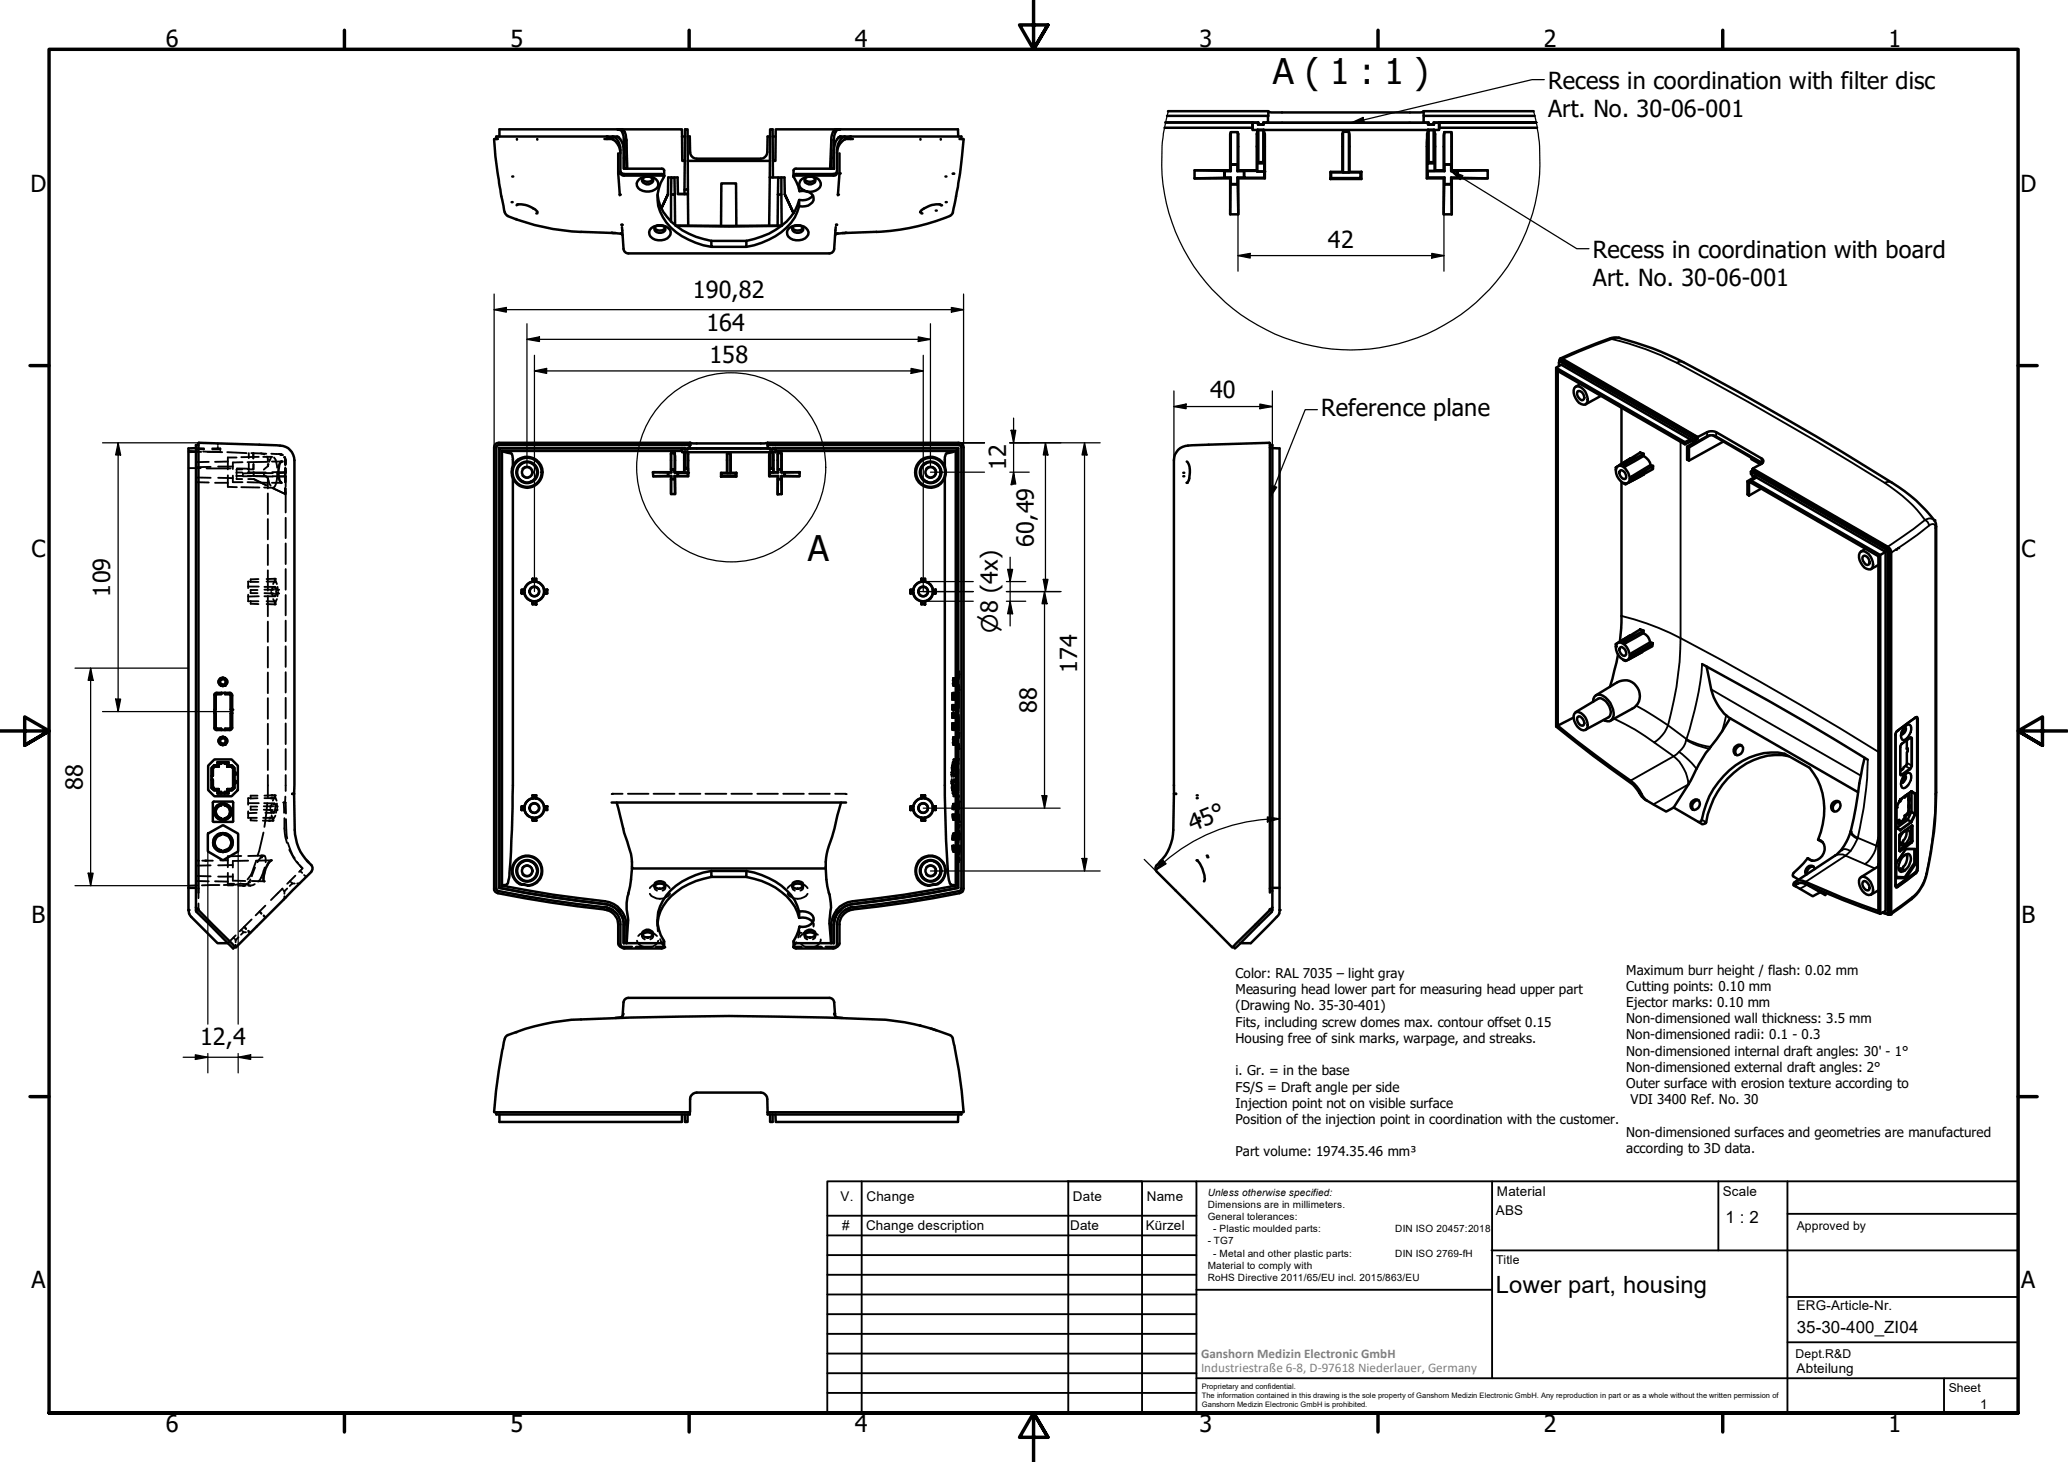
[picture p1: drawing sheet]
<svg xmlns="http://www.w3.org/2000/svg" width="420mm" height="297mm" viewBox="0 0 420 297" stroke-linecap="round" stroke-linejoin="round" font-family="sans-serif">
<defs><g id="words">
<g font-size="7.2">
<text x="258.6" y="17.1">A ( 1 : 1 )</text>
<text x="164.1" y="114">A</text>
</g>
<g font-size="4.8">
<text x="33.7" y="9.6">6</text>
<text x="103.7" y="9.6">5</text>
<text x="173.7" y="9.6">4</text>
<text x="243.7" y="9.6">3</text>
<text x="313.7" y="9.6">2</text>
<text x="383.7" y="9.6">1</text>
<text x="314.5" y="18">Recess in coordination with filter disc</text>
<text x="314.5" y="23.7">Art. No. 30-06-001</text>
<text x="6.2" y="38.9">D</text>
<text x="410.5" y="38.9">D</text>
<text x="269.8" y="50.4">42</text>
<text x="323.6" y="52.4">Recess in coordination with board</text>
<text x="323.6" y="58.1">Art. No. 30-06-001</text>
<text x="140.8" y="60.6">190,82</text>
<text x="143.5" y="67.3">164</text>
<text x="144.1" y="73.8">158</text>
<text x="245.9" y="80.9">40</text>
<text x="268.4" y="84.6">Reference plane</text>
<text x="204.4" y="95.6" transform="rotate(-90 204.4 95.6)">12</text>
<text x="6.4" y="113.1">C</text>
<text x="210.1" y="111" transform="rotate(-90 210.1 111)">60,49</text>
<text x="410.7" y="113.1">C</text>
<text x="22.4" y="121.2" transform="rotate(-90 22.4 121.2)">109</text>
<text x="218.8" y="136.7" transform="rotate(-90 218.8 136.7)">174</text>
<text x="210.6" y="144.8" transform="rotate(-90 210.6 144.8)">88</text>
<text x="16.8" y="160.5" transform="rotate(-90 16.8 160.5)">88</text>
<text x="242.3" y="169.1" transform="rotate(-23 242.3 169.1)">45°</text>
<text x="6.4" y="187.4">B</text>
<text x="410.7" y="187.4">B</text>
<text x="40.6" y="212.4">12,4</text>
<text x="6.4" y="261.7">A</text>
<text x="303.9" y="262.6">Lower part, housing</text>
<text x="410.7" y="261.7">A</text>
<text x="33.7" y="290.9">6</text>
<text x="103.7" y="290.9">5</text>
<text x="173.7" y="290.9">4</text>
<text x="243.7" y="290.9">3</text>
<text x="313.7" y="290.9">2</text>
<text x="383.7" y="290.9">1</text>
</g>
<text font-size="4.6" x="202.8" y="128.6" transform="rotate(-90 202.8 128.6)">⌀8 (4x)</text>
<g font-size="3.4">
<text x="350.6" y="248.5">1 : 2</text>
<text x="365.1" y="270.9">35-30-400_ZI04</text>
</g>
<g font-size="2.7">
<text x="251" y="198.7">Color: RAL 7035 – light gray</text>
<text x="251" y="202">Measuring head lower part for measuring head upper part</text>
<text x="330.4" y="198">Maximum burr height / flash: 0.02 mm</text>
<text x="330.4" y="201.3">Cutting points: 0.10 mm</text>
<text x="251" y="205.3">(Drawing No. 35-30-401)</text>
<text x="251" y="208.6">Fits, including screw domes max. contour offset 0.15</text>
<text x="330.4" y="204.6">Ejector marks: 0.10 mm</text>
<text x="330.4" y="207.9">Non-dimensioned wall thickness: 3.5 mm</text>
<text x="251" y="211.9">Housing free of sink marks, warpage, and streaks.</text>
<text x="330.4" y="211.2">Non-dimensioned radii: 0.1 - 0.3</text>
<text x="330.4" y="214.5">Non-dimensioned internal draft angles: 30' - 1°</text>
<text x="251" y="218.5">i. Gr. = in the base</text>
<text x="251" y="221.8">FS/S = Draft angle per side</text>
<text x="330.4" y="217.8">Non-dimensioned external draft angles: 2°</text>
<text x="330.4" y="221.1">Outer surface with erosion texture according to</text>
<text x="251" y="225">Injection point not on visible surface</text>
<text x="331.3" y="224.4">VDI 3400 Ref. No. 30</text>
<text x="251" y="228.3">Position of the injection point in coordination with the customer.</text>
<text x="330.4" y="230.9">Non-dimensioned surfaces and geometries are manufactured</text>
<text x="251" y="234.9">Part volume: 1974.35.46 mm³</text>
<text x="330.4" y="234.2">according to 3D data.</text>
<text x="170.8" y="244">V.</text>
<text x="176" y="244">Change</text>
<text x="218" y="244">Date</text>
<text x="233" y="244">Name</text>
<text x="304.1" y="243">Material</text>
<text x="350" y="243.1">Scale</text>
<text x="171.1" y="249.9">#</text>
<text x="176" y="249.9">Change description</text>
<text x="217.4" y="250">Date</text>
<text x="232.8" y="250">Kürzel</text>
<text x="303.9" y="246.8">ABS</text>
<text x="365.1" y="266.1">ERG-Article-Nr.</text>
<text x="365" y="279">Abteilung</text>
<text x="402.3" y="286.2">1</text>
</g>
<g font-size="2.7" fill="#808080">
<text x="244" y="275.8">Ganshorn Medizin Electronic GmbH</text>
<text x="244" y="278.7">Industriestraße 6-8, D-97618 Niederlauer, Germany</text>
</g>
<g font-size="2.5">
<text x="365.1" y="249.9">Approved by</text>
<text x="304" y="256.8">Title</text>
<text x="364.8" y="275.8">Dept.R&amp;D</text>
<text x="395.9" y="282.9">Sheet</text>
</g>
<g font-size="2">
<text x="245.4" y="242.9">Unless otherwise specified:</text>
<text x="245.4" y="245.4">Dimensions are in millimeters.</text>
<text x="245.4" y="247.9">General tolerances:</text>
<text x="246.5" y="250.4">- Plastic moulded parts:</text>
<text x="283.5" y="250.4">DIN ISO 20457:2018</text>
<text x="245.4" y="252.8">- TG7</text>
<text x="245.4" y="257.9">Material to comply with</text>
<text x="246.5" y="255.4">- Metal and other plastic parts:</text>
<text x="283.5" y="255.4">DIN ISO 2769-fH</text>
<text x="245.4" y="260.3">RoHS Directive 2011/65/EU incl. 2015/863/EU</text>
</g>
<g font-size="1.5">
<text x="244.2" y="282.2">Proprietary and confidential.</text>
<text x="244.2" y="284">The information contained in this drawing is the sole property of Ganshorn Medizin Electronic GmbH. Any reproduction in part or as a whole without the written permission of</text>
<text x="244.2" y="285.8">Ganshorn Medizin Electronic GmbH is prohibited.</text>
</g>
</g></defs>
<!-- layer: Hidden (ISO) -->
<g fill="none" stroke="#000" stroke-width=".38">
<path d="M38.3 95.1h2.5M38.3 91.6l2 .1M39.8 91l1.7 .1M39.8 91.2l1.7 .1M39.8 98h2.6M39.8 97l3 .1M40.9 91.8l-2.6 .1M41.3 91.7l3.8 .2M42 95.2h4.9M42.2 91.8h2.6M42.4 93.8l-2.6 .1M42.8 94.9h-3"/>
<path d="M43.1 91.1h1.7v.3M43.1 91.3h1.7M43.7 98.1h2.6M44.3 90.1v.3M44.3 90.8v.3M44.3 94.8h3M44.3 97.1h3M44.8 91.6v.3M46.2 91.9l3.9 .2M46.3 96.6v2.3l1.8 .1M46.3 93.8h-2.6M47.3 96.6v1.4h2"/>
<path d="M48.1 97.1v.2h1.1M48.1 96h1.1M48.1 95.8v.5M48.1 96.4v.5M48.1 96.7h1.1M48.1 92.9h-1.8v2.5M48.1 95.2h2.4M49 99h3.7M49.2 95.4h-1.1v.2M49.3 93.9l-2 .1v1.3M49.3 96.6v.2h1.8M50.3 98l3.9 .1"/>
<path d="M50.4 95.4h1.1v-1.1v1.1M50.4 96h3.6M50.4 96.7h1.2M50.4 97.3h1.2l2.5 1.3-2.5-1.3M50.5 92.1v1M50.5 94.2v1.3M50.5 95.7v.4h.4M51.1 96.1l-1.8 .1v.2M51.1 92.1h1.9M51.2 96.1h.3M51.4 92.1v1M51.5 92.1v1"/>
<path d="M51.5 96v.3M51.5 96.5v.2M51.6 96.4v.3M51.6 96.7l2.5 .1M51.9 96.1h3.5M51.9 96.8h3.5M52.6 92.8l-3.6 .1M53 92.1l.7 .2M53 92.1l1.1 .1M53.5 92.8h1.8M53.6 96.4l.8 .7M53.7 99l1.8 .1"/>
<path d="M54.2 92.8l.2 .3v.7M54.2 93.8l-3.9 .1M54.4 97.1l.3 1.2 .3 .4M54.4 94.7l-.8 .7M54.4 94.3v.4M54.4 97.1v2.1M54.5 94.3l-.1 .4M55.1 92.9l-.4 .9M55.1 92.2l1.3 .1M55.2 98.1h2M55.2 93.8h2M55.3 95.9h2.6"/>
<path d="M55.4 96.8h2.5M55.4 99.2l2.6 1.2M55.4 99.2l2.6 1.2v-1.2M55.7 92.9v.1a2.59 2.59 0 0 1 .6 2M56.3 95.9v1.5a2.53 2.53 0 0 1-.7 1.6M56.3 96.8h1.7M56.6 92.3h.2M56.8 92.3l.6 .1zM56.8 92.3l.7 .1M57.8 92.9l.2 .6zM57.8 95.9v.3M57.8 96.5v.3"/>
<path d="M57.9 96.8h.1M57.9 95.9l.1-.8v2.9M57.9 95.9v.3M57.9 96.5v.3M58 99.2v1.2v-1.2M58 93.5l-.2-.6 .2 .6v.8M58 93.5v1.1M58 96.1h-1.7M58 95.2v1.1M58 96.6v2.3M58 99.9v4.2M106.1 95.2a1.19 1.19 0 0 1 1.8-.2 1.19 1.19 0 0 1 0 1.8 1.19 1.19 0 0 1-1.8-.2"/>
<path d="M106.4 94a2.03 2.03 0 0 0-1.3 1.9 2.03 2.03 0 0 0 1.3 1.9M107.7 94a2 2 0 0 1 1.4 1.9 2 2 0 0 1-1.4 1.9M188.2 95.2a1.16 1.16 0 0 1 1.7-.1 1.16 1.16 0 0 1 0 1.7 1.16 1.16 0 0 1-1.7-.2M188.5 94a2 2 0 0 0-1.4 1.9 2 2 0 0 0 1.4 1.9M189.7 94a2 2 0 0 1 1.4 1.9 2 2 0 0 1-1.4 1.9M50.4 119.2h2.2M50.5 118.2h-.1v1.3M50.7 118.2h.2M50.9 118v.2h1.6M52.3 119.9h-1.4v.2M52.5 117.7h-1.6v.1M53.7 119.8h1.5"/>
<path d="M53.7 119.2h2.2M54.4 100.3v4.1M54.4 105.5v4.1M54.4 110.7v4.1M54.4 115.9v4.1M55.1 119.8v.3M55.2 119.8h.5M55.4 119.2l-.1 .6M55.7 119.5l.2-.3a1.91 1.91 0 0 1 0 1.9l-.2-.2M55.8 118v.2h-1.6M55.8 117.6l-1.6 .1M55.8 117.6h.1"/>
<path d="M55.8 117.6v.2M55.9 118.2l-.4 .5M55.9 117.6l.1 .2M55.9 118.2h.1M56 118.2l.3 .5M56 118v.2M56.1 119.8h.4M56.4 119.2v.6M56.5 119.8v.3M58 105.2v4.1M58 110.4v4.2M58 115.6v4.2"/>
<path d="M50.4 120.8v1.4h.1M50.7 122.2h1.8M50.9 120.3v.2h1.4M50.9 122.2v.2M50.9 122.5v.2h1.6M52.6 121.1l-2.2 .1M53.7 120.5l1.4 .1M53.7 121.1h2.2M54.2 122.7l1.6 .1M54.2 122.2h1.6M54.4 121.1v4.1M54.4 126.3v4.1"/>
<path d="M54.4 131.4v4.2M54.4 136.6v4.2M55.1 120.3v.3M55.1 120.6h.1M55.2 120.6h.5M55.3 120.6l.1 .5M55.5 121.7l.3 .5M55.8 122.8h.1M55.8 122.2v.2M55.8 122.6v.2M55.8 122.2h.1M55.9 122.2l.1 .2"/>
<path d="M56 122.6l-.1 .2M56.1 120.6h.4M56.3 121.7l-.3 .5M56.4 120.6v.5M56.5 120.3v.3M58 120.9v4.1M58 126.1v4.2M58 131.3v4.2M58 136.6v4.1M193.5 138.8l.1 .5M193.6 138.1v.3M193.6 138.7v.3"/>
<path d="M193.6 137.8l-.1 .5M193.6 137.8h.4v.1M193.6 137.8v.1M193.6 138v.1M193.6 139v.1M193.6 139.2v.1M193.6 139h.4M193.6 138.1h.4M193.7 138.7v.4M193.7 138v.4M193.7 137.9v-.1l.1 .5M193.8 138.8l-.1 .5v-.1"/>
<path d="M193.9 139.2v.1M193.9 138v.4M193.9 138.7v.4M193.9 137.8v.1M193.9 139.4h.1M194 138.7v.3M194 138.1v.3M194 138v.1M194 139v.1M194 139.2v.1h-.4M194 137.7l-.1 .1M194.1 137.7h.1"/>
<path d="M194.1 139.4h.1M194.2 138.8v.6M194.2 137.7v.6M194.2 137.7l.1 .6M194.2 139.4l.2 .2M194.3 138.8l-.1 .6M194.4 137.5l-.2 .2M194.6 137v2.4M194.7 137.2l.2-.2-.1 1M194.8 136.5l-.2 .3M194.8 137v2.4M194.8 139.1l.1 1.1-.2-.3"/>
<path d="M194.8 136.4v.3M54.4 157.5v4.5M54.4 141.8v4.2M54.4 147.1v4.1M54.4 152.3v4.1M58 141.8v4.2M58 147v4.2M58 152.2v4.2M58 157.5v3.2M193.3 159.1l.1 .3M193.3 158.7h.1M193.3 157.4l.1 .4"/>
<path d="M193.3 158.7h.1v1.4M193.3 157v.1M193.3 157.3v.1M193.3 158.7v.2M193.3 159v.1M193.3 159.1h.2M193.3 157.4h.2M193.3 157h.2M193.4 156.6l-.1 .4M193.4 155.8v.5M193.4 158.3v.4M193.4 159.8v.5"/>
<path d="M193.4 156h.1M193.4 155.5h.4l-.1 .1M193.4 144.9l.1 1M193.4 148.2l.1 .1M193.4 144.2h.1M193.4 143.2l.1 1M193.4 156.1h.1M193.4 141.1v1.1M193.4 144.9v1M193.4 146.9v1.1M193.4 155.8v.1M193.4 156v1.4"/>
<path d="M193.4 144.9h.1M193.5 155.8h.2v.1M193.5 148v.1M193.5 158.7h-.1M193.5 144.2h.1M193.5 141.1v1.1M193.5 143.2v1M193.5 146.9v1M193.5 148.3h.1M193.5 148.3l.4 .1M193.5 155.3l-.1 .4M193.5 150.8l.1 .5"/>
<path d="M193.5 141v.1M193.5 155.6v.2M193.5 156.1h.2M193.6 150.1v.3M193.6 150.7v.3M193.6 149.8l-.1 .5M193.6 155.8h.2M193.6 149.8h.4v.1M193.6 155.1l.5 .1M193.6 140.8h.1M193.6 140.9l.1 .1M193.6 148.3h.1"/>
<path d="M193.6 149.8v.1M193.6 150v.1M193.6 151v.1M193.6 151.2v.1M193.6 154.9v.1M193.6 155.1h.1M193.6 158.9v1.6M193.6 151h.4M193.6 150.1h.4M193.6 144.2h.1M193.6 144.9h.1M193.7 155.2l-.2-.1v.3"/>
<path d="M193.7 144.6v.3M193.7 159.8v.3h-.2M193.7 159l-.2 .1h.2M193.7 158.3v.4h-.2h.2v1.4M193.7 157.3l-.2 .1h.2M193.7 156.6v.4h-.2h.2M193.7 148.1l-.1 .1M193.7 155.1l-.1 2.1M193.7 156v1.8M193.7 155.1l.2 .1M193.7 150.7v.4M193.7 150v.4"/>
<path d="M193.7 140.8h.2v.2h-.2h.2M193.7 144.2v.2M193.7 155.8l-.2 .2M193.7 149.9v-.1l.1 .5M193.7 140.9v.2M193.7 141.1v1.1M193.7 143.2v1M193.7 144.9v1M193.7 146.9v1M193.7 148v.2M193.7 148.3h.3M193.7 155.1h.1"/>
<path d="M193.7 154.4v.3M193.7 154.3h.5M193.8 155.8l.1 .1M193.8 154.9l-.1 .1M193.8 155.5h.1M193.8 154.9h.1M193.8 150.8l-.1 .5v-.1M193.8 154.9v.6M193.8 155.6v.2M193.9 155.1v.1l-.2-.1M193.9 155v-.1l.1 .1M193.9 151.2v.1"/>
<path d="M193.9 150v.4M193.9 150.7v.4M193.9 149.8v.1M193.9 140.8h.1M193.9 148.3h.1M193.9 155.5h.3h-.1M193.9 146.9l-.1 1.2M193.9 144.9h.2M193.9 155.8h.2v.1M193.9 143.2v1h.2M193.9 144.9v1M193.9 155.5v.2"/>
<path d="M193.9 144.9h.1M193.9 151.4h.1M193.9 156.1h.1M193.9 155.8v.8M193.9 157.1v.6h.3M193.9 159.5v.8M193.9 156h.2M194 155.1l.1 .1M194 154.9h-.5l.1 .2M194 150.7v.3M194 150.1v.3M194 140.9v.1"/>
<path d="M194 154.9h.1M194 154.9h.1v.2M194 140.8h-.5l-.1 .1M194 148.1v.1M194 148.3h.1M194 150v.1M194 151v.1M194 151.2v.1h-.4M194 149.7l-.1 .1M194.1 149.7h.1M194.1 155.2v.2M194.1 155.6v.2"/>
<path d="M194.1 156.1h.1M194.1 151.4h.1M194.1 144.2v.2M194.1 144.6v.3M194.1 148l-.4 .1h.2l-.1 .2M194.1 156h.1v1.3M194.1 141.1l-.3-.1 .1 1.2M194.1 141.1v1.1M194.1 143.2v1M194.1 144.9v1M194.1 146.9v1M194.1 155.3v.2"/>
<path d="M194.2 157.7v.2M194.2 158.2v.2M194.2 150.8v.6M194.2 149.7v.6M194.2 149.7l.1 .6M194.2 154.4v.3M194.2 155.5v.1M194.2 156v.6M194.2 157.1v.6M194.2 158.4v.5M194.2 159.4v.7M194.2 158.4h-.3v.6"/>
<path d="M194.2 155.8v.2M194.2 151.4l.2 .2M194.2 155.1l.1 2.1M194.2 158.7v1.4M194.3 150.8l-.1 .6M194.3 140.7l.5-.1v.2M194.3 158.9v1.6M194.4 149.5l-.2 .2M194.6 140.4v4.3M194.6 145.8v4.2M194.6 151.1v4.1M194.6 156.3v4.3"/>
<path d="M194.7 158.9l.1 2.1M194.7 149.2l.2-.3-.1 1.1M194.8 155.1l-.1 2.1M194.8 154.2l-.4 .1M194.8 140.4v4.2M194.8 145.7v4.3M194.8 151.1v4.1M194.8 156.3v4.3M194.8 151.1l.1 1.1-.2-.3M194.8 148.3v.1h-.5M194.8 154.2v.4M194.8 141v2.9"/>
<path d="M194.8 145.2v2.9M39.8 174.9h.6M39.8 179l2.6 .1M39.8 178h3M40.1 179.9h-1.8M41.1 174.9h2.1M42.8 175.8l-3 .1M43.7 179.1h2.6M44.3 178.1h3M44.6 179.8l-3.6 .1M44.8 174.8h1.5M46.3 179.6h1.3"/>
<path d="M46.3 177.3v2.4M46.3 179.8v.1h1.1M47.3 177.6v1.3l2.5 .1M47.3 175.8h-3M48.4 179.9h1.5M48.8 179.6h1.4M48.9 179.5a7.9 7.9 0 0 1-3.4 .3M49 173.9l-2.7 .1v2.2M50.3 179.6h.1M50.4 179.6l.1 .2M50.4 164.8v1.4h.1M50.4 179.9h.5"/>
<path d="M50.4 179.5v.1M50.4 174.9h-3.1v1.4M50.4 163.2h2.2M50.5 162.2h-.1v1.3M50.7 162.2h.2M50.7 166.2h1.5M50.7 179.9h.2M50.9 178.7l-.4 .7M50.9 162v.2h1.4M50.9 164.3v.2h1.4M50.9 166.2v.2M50.9 166.5v.2h1.3"/>
<path d="M51.8 179.6l-.9 .3M51.8 176.3l-.6 1.7M52 175.1l-.1 .1a6.7 6.7 0 0 1-1.6 3.5M52 174.9l3.2-.1-.5 .3-.3 .7M52.1 165.1l-1.7 .1M52.3 163.9h-1.4v.2M52.3 175.2a1.87 1.87 0 0 1 1.4-1.4l.3 .6v.8M52.3 161.7h-1.4v.1M53.3 173.8l-2.9 .1M53.4 166.7h1.5M53.5 166.2h1.5M53.5 173.8h.1"/>
<path d="M53.5 169.1l-1.2 4.7M53.5 178.8l.2 .3-2.6-.1M53.6 164.5l1.3 .1M53.6 163.8h1.4M53.7 163.2h2.1M53.7 162.2h1.7M53.8 176.3a6.9 6.9 0 0 1-1.3 2.8M53.8 177l-.3 1.5M53.9 165.1h1.7M54.3 163.2l-.6 4.8M54.9 164.6h.1M54.9 164.3v.3"/>
<path d="M54.9 163.8v.3M55 164.6h.4M55.1 163.8h.4M55.1 164.6v.5M55.1 166.7h.3M55.2 165.7l.2 .5v.2M55.2 166.2h.3M55.2 163.2l-.1 .6M55.4 161.6l-1.7 .1M55.4 166.5l-.1 .2M55.6 163.5l.2-.3a1.92 1.92 0 0 1-.2 1.9l-.2-.2M55.6 161.6h.2"/>
<path d="M55.6 166.5l-.1 .2M55.6 162.2h.2M55.6 166.2h.1M55.6 166.2v.2M55.8 162l-.4 .7M55.8 161.6v.2M55.8 164.6h.4l-.1 .5M55.9 161.6h.1l-.1 .2M55.9 162.2h.1M55.9 162.2l.3 .5M55.9 165.7l-.3 .5M55.9 162v.2"/>
<path d="M56.3 163.2v.6h-.4M56.3 163.8v.3M56.3 164.3v.3M57.5 163.1h.1M57.8 166.2a13.1 13.1 0 0 0 .5 5M57.8 163.1h-.1v2M58 161.8l-.1 1.3h.1l.1 2.2M58.1 166.4l.3 4M58.5 171.2l1 2.6 .4 .6M58.8 172.6v.1a8.4 8.4 0 0 0 1.8 2.7M58.9 179l.2 .2M59.2 179.3l.2 .2"/>
<path d="M59.4 179.5l-.5 .5M59.4 179.5h.5M60 177.9l-1.6 1.7M60.3 175.1l1.2 1.3M60.4 179.5h.5M60.9 175.8l.4 .5M61 177l.4 .3M61.3 176.3l.2 .2-.7 .7M61.8 177.8l.4 .4M106.1 176.3a1.18 1.18 0 0 1 1.8-.3 1.18 1.18 0 0 1 0 1.8 1.18 1.18 0 0 1-1.8-.2M106.4 175.1a2.03 2.03 0 0 0-1.3 1.9 2.03 2.03 0 0 0 1.3 1.9M107.7 175.1a2 2 0 0 1 1.4 1.9 2 2 0 0 1-1.4 1.9"/>
<path d="M124.3 161.3h.1M124.4 161.3h2.1M127.6 161.3h4.2M132.8 161.3h4.2M133 179.8v.1M135.2 179.8v.1M138 161.3h4.3M143.3 161.3h4.3M148.6 161.3h4.2M153.9 161.3h4.2M159.1 161.3h4.2M161 179.8v.1"/>
<path d="M163.2 179.8v.1M164.4 161.3h4.2M169.7 161.3h2.1M188.2 176.3a1.15 1.15 0 0 1 1.7-.2 1.15 1.15 0 0 1 0 1.7 1.15 1.15 0 0 1-1.7-.2M188.5 175.1a2 2 0 0 0-1.4 1.9 2 2 0 0 0 1.4 1.9M189.7 175.1a2 2 0 0 1 1.4 1.9 2 2 0 0 1-1.4 1.9M193.4 160.1h.1M193.4 160.3h.1M193.4 160.5l.1 .1M193.4 171.8l.2 1.2M193.4 160h.1M193.4 160.6h.2"/>
<path d="M193.5 165.4l.1 .9M193.5 165.5l.1 1M193.5 171.8l.1 1M193.5 160.3h.3M193.5 160.3v.7h.2M193.5 161v.2h.6M193.5 160h.2M193.6 163.6l-.1 .9M193.6 163.3l-.1 1.1M193.6 169.6l-.1 1.1M193.6 169.3l-.2 1.2M193.6 169.3l.4 .1"/>
<path d="M193.6 160.6l.1 .4h-.2M193.6 161h.1M193.6 161.1v.1M193.6 163.3v.1M193.6 163.5v.1M193.6 166.3v.1M193.6 166.5h.1M193.6 169.3v.1M193.6 169.5v.1M193.6 172.8v.1M193.6 173h.1M193.6 166.3h.4"/>
<path d="M193.6 163.6h.2M193.6 166.5h.6M193.6 163.3h.6M193.6 172.8h.4M193.6 169.6h.4M193.7 161.3v.5h.5v-.5M193.7 160.2v.1M193.7 160.1v.2M193.7 161l.2-.1v.1M193.7 161h.1M193.7 161.1v.1l.1-.2v.2h.1M193.8 160.6h.1"/>
<path d="M193.7 160.5l-.1 .1M193.7 163.5l.2 1M193.7 165.4l.2 1M193.7 163.4v-.1l.2 1.1M193.7 169.5l.2 1.2M193.7 171.7l.2 1.1M193.7 169.4l.2 1.1M193.8 160.6h.3v.2M193.8 160.3v.7M193.8 163.6h.2M193.9 161.1l.1 .1M193.9 160.3h.1"/>
<path d="M193.9 165.4l-.2 1M193.9 163.5l-.2 1M193.9 165.5l-.2 1M193.9 171.8l-.2 1.1M193.9 169.5l-.2 1.2M193.9 171.8l-.2 1.2M193.9 160.9l-.1 .1M193.9 163.3v.1M193.9 166.4v.1M193.9 169.3v.1M193.9 173h.1M193.9 160.5l-.1 .1"/>
<path d="M193.9 169.3h.1M193.9 160h.1M193.9 160.1h.2M193.9 169.3h.3M193.9 173.1h.3M194 161.2h.1M194 163.6l.1 .9M194 169.6l.1 1.1M194 161.1v.1M194 163.3v.1M194 163.5v.1M194 166.3v.1"/>
<path d="M194 166.4v.1M194 169.5v.1M194 172.8h.1M194 173h-.4M194 160.9l-.3 .1M194.1 160.9l-.1 .1M194.1 160.3v.2M194.1 160.7v.2M194.1 160h.1M194.1 160.9l-.2 .1M194.1 160.6h.1M194.1 165.4l-.1 .9"/>
<path d="M194.1 171.7l-.1 1.1M194.1 160.2v.1h-.3M194.1 161v.2M194.1 160.1h.1M194.2 160.5v.1M194.2 160.1v.2M194.3 173l.1 .6M194.3 171.8v1.1M194.3 169.5v1.1M194.3 160.6l-.1 .4M194.4 161.8h.4M194.4 166.9l.2 .1"/>
<path d="M194.4 168.8l-.1 .6M194.4 171.8l.3 1.3M194.4 163v1.3M194.4 165.6v1.3M194.4 163.3h.3M194.4 166.5l.3 .1M194.4 169.3h.3M194.4 173.1h.3M194.5 165.5l.1 1 .1 .1M194.6 174.2l.1 .5 .1-.5M194.6 168.2l.1-.5 .1 .5M194.6 162.9h-.2"/>
<path d="M194.6 174.8l.2 .3M194.6 172.2v2.3M194.6 161.6v4.2M194.6 166.9v4.2M194.7 163.3l.2 1.1M194.7 163.3l-.1 .1-.1 1M194.7 169.3l-.3 1.2M194.7 169.3l.2 1.2M194.7 169.3h.1M194.7 169.4v1.2M194.7 171.8v1.2M194.7 173v.1"/>
<path d="M194.7 167.6h.1M194.7 174.7h.1M194.7 173.1l.1 .6M194.7 167l.1 .1M194.8 174.9v.2M194.8 167h.1M194.8 162.9h.1M194.8 161.5v.3M194.8 161.6v9.6M194.8 172.2v2.4M194.8 162.8l-.1 .1M194.8 168.7l-.1 .6"/>
<path d="M194.8 167.6h.1M194.8 174.7h.1M194.9 166.9v.1M194.9 162.9h.1M194.9 165.5l-.2 1.1M194.9 171.8l-.2 1.3M194.9 163v1.3M194.9 165.6v1.3M194.9 168.8l.1 .6M194.9 174.2l.1 .6M195 171.8l-.1 1.8M195 167h.1"/>
<path d="M195 162.9h.1M195 169.5v1.1M195 167.6l-.1 .5M40.3 181.3v1.2M40.3 183.6v1.1M47.4 190.5l.2 .2M47.8 190.8l.1 .2M47.9 190l-1.6 1.6M47.9 191v.4M47.9 191.9v.6M48.5 190.4l-.6 .6M49 188.9l.1 .2"/>
<path d="M49.3 189.2l.2 .2M49.5 189.4l-.5 .5M49.5 189.4h.5M49.6 188.3l.4 .5M49.7 188.3l.3 .4M50.4 189.2l.4 .4M50.5 189.1l.4 .4M50.5 189.4h.5M51.1 186.8l-2.4 2.4M52.7 185.2l.4 .5M52.8 185.2l.3 .4M53.5 186l.4 .5"/>
<path d="M53.6 186l.4 .4M53.9 184l-2 2M56.3 181.7l-1.2 1.2M57.3 180.6l.2 .2M57.4 180.5l-1 1M57.7 180.9l.1 .2M57.8 181.1v.5M57.8 182.1v.5M58.4 180.5l-.6 .6M126 191.8l.2 .3M126.1 192.4h.2M126.4 192.5h1.9"/>
<path d="M126.5 192.3h2M129.1 192.5h3.3M129.2 192.3h3.3M129.4 191.1a1.92 1.92 0 0 0 1.5 1.4M129.7 190.2a2.71 2.71 0 0 1 3.8 0M130.4 189.7v.2M130.4 190v.2M130.5 189.9a.75 .75 0 0 0 .5 1M132 181.6a2.6 2.6 0 0 0 4.1 0M132 180.5a2.61 2.61 0 0 1 4.1 0M132.7 189.9a.75 .75 0 0 1-.6 1M132.7 189.7v.2"/>
<path d="M132.7 190v.2M133 180.1a.72 .72 0 0 0 .5 .9M133 180.1v.2M133.3 192.3h1.6M133.5 186.9v.4M133.5 187.7v.4M133.6 187.5l.1 1.7M133.7 191.1a1.92 1.92 0 0 1-1.5 1.4M134.1 190.8l.8 1.7h-1.7M135.1 180.1v.6l-.5 .3M135.2 180.1v.2M160 181.6a2.54 2.54 0 0 0 4.1 0"/>
<path d="M160 180.5a2.61 2.61 0 0 1 4.1 0M161 180.1a.72 .72 0 0 0 .5 .9M161 180.1v.2M161.2 192.3h1.7M161.2 192.4l1.7 .1M161.8 191.4l-.5 1M162.4 189.5l-.2 1M162.4 188.3v.4M162.4 189.1v.4M162.4 189.5h.5M162.7 191.7l.7 .6 .5 .2M163.1 180.1v.6l-.5 .3"/>
<path d="M163.2 180.1v.2M163.3 189.5h.4M163.4 189.7v.2M163.4 190v.2M163.5 189.9a.66 .66 0 0 0 .5 1M163.6 192.3h3.3M163.7 189.5l-.9 .5-.2 .4M163.8 189.5h-.1M163.8 192.5h3.3M163.9 189.5h.1M164 189.5a2.83 2.83 0 0 1 2.2 .4M164.8 189l-.8 .5"/>
<path d="M165.2 187.4l.1 .9M165.3 186.7v.5M165.3 187.6v.4M165.7 189.9a.75 .75 0 0 1-.5 1M165.7 189.7v.2M165.7 190v.2M166.8 190.9a1.68 1.68 0 0 1-1.6 1.6M167.9 192.5h1.8M169.7 192.3h-2M169.9 192.4h.1M170.1 191.8l-.2 .3"/>
</g>
<g fill="#000">
<circle cx="50.5" cy="96.1" r=".19"/>
<circle cx="51.5" cy="96.1" r=".19"/>
<circle cx="51.5" cy="96" r=".19"/>
<circle cx="56.8" cy="92.3" r=".19"/>
<circle cx="57.2" cy="98.1" r=".19"/>
<circle cx="57.2" cy="93.8" r=".19"/>
<circle cx="58" cy="95.9" r=".19"/>
<circle cx="58" cy="96.8" r=".19"/>
<circle cx="58" cy="96.1" r=".19"/>
<circle cx="56.5" cy="119.8" r=".19"/>
<circle cx="56.5" cy="120.6" r=".19"/>
<circle cx="193.9" cy="137.7" r=".19"/>
<circle cx="194" cy="137.8" r=".19"/>
<circle cx="194" cy="139.3" r=".19"/>
<circle cx="194.2" cy="139.4" r=".19"/>
<circle cx="194.8" cy="136.5" r=".19"/>
<circle cx="194.8" cy="136.4" r=".19"/>
<circle cx="193.6" cy="154.9" r=".19"/>
<circle cx="193.6" cy="148.3" r=".19"/>
<circle cx="193.6" cy="140.8" r=".19"/>
<circle cx="193.6" cy="141" r=".19"/>
<circle cx="193.7" cy="154.9" r=".19"/>
<circle cx="193.7" cy="148.3" r=".19"/>
<circle cx="193.7" cy="141" r=".19"/>
<circle cx="193.7" cy="154.4" r=".19"/>
<circle cx="193.7" cy="154.3" r=".19"/>
<circle cx="193.7" cy="148.1" r=".19"/>
<circle cx="193.7" cy="140.8" r=".19"/>
<circle cx="193.8" cy="154.9" r=".19"/>
<circle cx="193.8" cy="148.1" r=".19"/>
<circle cx="193.8" cy="140.8" r=".19"/>
<circle cx="193.8" cy="148.3" r=".19"/>
<circle cx="193.8" cy="141" r=".19"/>
<circle cx="193.8" cy="155.8" r=".19"/>
<circle cx="193.9" cy="155.8" r=".19"/>
<circle cx="193.9" cy="144.2" r=".19"/>
<circle cx="193.9" cy="149.7" r=".19"/>
<circle cx="193.9" cy="157.7" r=".19"/>
<circle cx="193.9" cy="158.4" r=".19"/>
<circle cx="194" cy="149.8" r=".19"/>
<circle cx="194" cy="148.1" r=".19"/>
<circle cx="194" cy="151.3" r=".19"/>
<circle cx="194.1" cy="141" r=".19"/>
<circle cx="194.1" cy="148.1" r=".19"/>
<circle cx="194.1" cy="155.8" r=".19"/>
<circle cx="194.2" cy="154.4" r=".19"/>
<circle cx="194.2" cy="154.3" r=".19"/>
<circle cx="194.2" cy="151.4" r=".19"/>
<circle cx="194.7" cy="154.3" r=".19"/>
<circle cx="194.7" cy="155.5" r=".19"/>
<circle cx="194.8" cy="140.7" r=".19"/>
<circle cx="194.8" cy="148.4" r=".19"/>
<circle cx="194.8" cy="154.2" r=".19"/>
<circle cx="53.7" cy="179.1" r=".19"/>
<circle cx="55.2" cy="174.8" r=".19"/>
<circle cx="56.2" cy="164.6" r=".19"/>
<circle cx="57.5" cy="163.1" r=".19"/>
<circle cx="57.7" cy="163.1" r=".19"/>
<circle cx="59.4" cy="161.3" r=".19"/>
<circle cx="62.4" cy="174.9" r=".19"/>
<circle cx="124.3" cy="161.3" r=".19"/>
<circle cx="124.4" cy="161.3" r=".19"/>
<circle cx="171.8" cy="161.3" r=".19"/>
<circle cx="193.5" cy="161.2" r=".19"/>
<circle cx="193.6" cy="161.2" r=".19"/>
<circle cx="193.6" cy="160.6" r=".19"/>
<circle cx="193.6" cy="160.5" r=".19"/>
<circle cx="193.7" cy="161.2" r=".19"/>
<circle cx="193.8" cy="161.2" r=".19"/>
<circle cx="193.8" cy="160.3" r=".19"/>
<circle cx="193.9" cy="166.5" r=".19"/>
<circle cx="193.9" cy="163.3" r=".19"/>
<circle cx="193.9" cy="173" r=".19"/>
<circle cx="193.9" cy="160.9" r=".19"/>
<circle cx="193.9" cy="169.3" r=".19"/>
<circle cx="193.9" cy="173.1" r=".19"/>
<circle cx="194" cy="166.5" r=".19"/>
<circle cx="194" cy="169.3" r=".19"/>
<circle cx="194" cy="163.3" r=".19"/>
<circle cx="194" cy="173" r=".19"/>
<circle cx="194.1" cy="160.3" r=".19"/>
<circle cx="194.3" cy="160.6" r=".19"/>
<circle cx="194.3" cy="160.5" r=".19"/>
<circle cx="194.4" cy="166.9" r=".19"/>
<circle cx="194.7" cy="166.6" r=".19"/>
<circle cx="194.7" cy="173.1" r=".19"/>
<circle cx="194.7" cy="161.8" r=".19"/>
<circle cx="194.7" cy="169.3" r=".19"/>
<circle cx="194.7" cy="160.6" r=".19"/>
<circle cx="194.7" cy="163.3" r=".19"/>
<circle cx="194.8" cy="175.1" r=".19"/>
<circle cx="194.8" cy="175.2" r=".19"/>
<circle cx="194.8" cy="161.9" r=".19"/>
<circle cx="194.9" cy="166.9" r=".19"/>
<circle cx="195" cy="167.6" r=".19"/>
<circle cx="195" cy="169.5" r=".19"/>
<circle cx="195" cy="174.8" r=".19"/>
<circle cx="39.8" cy="184.9" r=".19"/>
<circle cx="134.9" cy="192.5" r=".19"/>
<circle cx="161.2" cy="192.5" r=".19"/>
</g>
<!-- layer: Visible (ISO) -->
<g fill="none" stroke="#000" stroke-width=".51">
<path d="M100.4 28.4l.7 6.7 1.2 6.7a2.35 2.35 0 0 0 .9 2.1M101.2 28.2l-.8 .1M105 28.2v.2M109.2 28.2v.2M123.3 27.7h1.2M123.3 27.7a3.5 3.5 0 0 1 2.7 3.5M123.3 27.7h-22.5v.5M123.3 27.7l1.2 .6-1.7-.1M124.5 27.7h.9l.3 .2a4 4 0 0 1 1 2.6M124.5 27.7a2.43 2.43 0 0 1 1.5 2.2v5.3a.68 .68 0 0 0 .8 .5h8.1l-.5-.3h-7.6l-.5-.2-.3-.4M125.5 26.3h-24v1.4M125.6 31.2v4l.3 4.5"/>
<path d="M126.1 26.3h12.5v6.4h.5M126.1 26.3a1.29 1.29 0 0 1 1.1 1.6l.1 6.4h-.6v-2.2h.6M126.1 26.3h-.6a1.08 1.08 0 0 1 .9 .5l.3 1.6v5.9M127.3 28.3l.1 6M127.3 34.3h7.4l.2 .3v1.2a7.9 7.9 0 0 0 1.4 10.4 15.7 15.7 0 0 0 8.2 4M129.9 36.4a2.73 2.73 0 0 1 3.7 .4 1.18 1.18 0 0 1-.6 1.7 2.67 2.67 0 0 1-3.6-.7l-.1-.5zM130.5 36.4a1.4 1.4 0 0 1 2.2 0 .87 .87 0 0 1-.9 1.1 1.44 1.44 0 0 1-1.4-.7zM130.5 36.4a1.4 1.4 0 0 0 2.2 0M133.6 39.6a10.4 10.4 0 0 0 6.4 7.9l1.4 .6 3.1 .8M136.3 39.5v5.5M136.4 36.1h-.6l-.1 3.4-1.3 2.8 1.3-2.8M137 36.1h.7v3.3h2.1h-.7"/>
<path d="M137.1 39.5l-.1-3.4h-.6l-.1 3.4h.8l.1 6.2M137.7 39.4h1.4M138.6 27.7h.5M139.1 38.5h.7l-.1-12.2h-.5l-.1 13.1M139.7 27.7h.4l.1 3.2a1.37 1.37 0 0 0 1.3 1.3h13.1a1.37 1.37 0 0 0 1.3-1.3l.1-3.2h.5M139.7 32.7h16.7M139.8 38.5v7.3M156.4 36.1l.1-9.8h.5v9.8M156.4 36.1h1.7M156.4 36.1l-.1 9.7M157 27.7h.5M158.1 39.5l-.1 6.3"/>
<path d="M158.1 36.1h.6v3.4h-.6zM158.7 36.1h.7v3.4l1.8 3.8-1.8-3.8M158.7 39.5l.1 6.3M163.5 36.4a1.4 1.4 0 0 0 2.2 0M163.7 36.1a1.19 1.19 0 0 1 2 .7 1.22 1.22 0 0 1-1.1 .7 1.22 1.22 0 0 1-1.2-.7zM163.7 38.8l.3 .1M164 38.9a1.46 1.46 0 0 1 1.3 1.3 1.46 1.46 0 0 1-1.1 1.6l-1.2 .2-.6-.1M165.2 39.7a2.73 2.73 0 0 1-2.8 .9 10.5 10.5 0 0 1-6.2 6.9l-3 1.1-1.6 .3M168.8 34.3h-7.3l-.3 .3v1.3l1 1.9 .2 1h1.3a1.55 1.55 0 0 1-1.3-1.7 2.48 2.48 0 0 1 4.2-.3 1.49 1.49 0 0 1-1.4 2.1h-1.2M168.9 32.1l-.1 2.2h.6M168.9 28.3l-.2 6M170 26.3h-12.4l-.1 6.4h-.5"/>
<path d="M170 26.3h.7a.93 .93 0 0 0-1 .5l-.3 1.6v5.9v-3.8a3.2 3.2 0 0 1 1.3-2.8h.9M170 26.3a1 1 0 0 0-1 1.1l-.1 .5v4.2h.5M170.6 31.2v4l-.4 4.5M170.7 26.3h23.9l.1 1.4M171.6 27.7a2.7 2.7 0 0 0-1.5 2.8v4.3a.66 .66 0 0 1-.8 .9h-8.1l.5-.3h7.6a.7 .7 0 0 0 .8-.6M171.6 27.7h1.2M172.8 27.7a3.6 3.6 0 0 0-2.7 3.5M172.8 27.7h22.5v.5M172.8 27.7l-1.2 .6 1.7-.1M187 28.2v.2M191.1 28.2v.2M194.9 28.2h.8"/>
<path d="M195.7 28.2l.1 .1M195.8 28.4l-.7 6.7-1.5 8.1M236.6 26h17.8l.1 .4h1l-.2 .8v7.4M237.1 23.5h20.5v1.4h-.9v.4h-1M237.3 22.6h20.4M242.7 34.6h7.2M248.7 34.7v1.4zM248.7 34.7l-6-.1v1.6M248.7 36.1l-6 .1M248.8 36.1h1.3v1.3M249.9 36.2v7.3M250 37.5h1.5z"/>
<path d="M250 37.5l-.1 6h1.7l-.1-6M250.1 33.5v1.3h-1.3M250.1 26.8l-.2 .4v7.4l.2 .2M250.1 36.1l-.2 .1h-7.2M251.4 36.1l.2 .1v7.3M251.5 26.8l.1 .4v7.4l-.2 .2zM251.5 33.4h-1.4l1.3 .1M251.5 26.8h-1.4v6.6M251.6 34.6h3.7l.1 .1-4 .1M252.7 34.8l.1 1.3M252.7 36.1h-1.3v1.3M252.8 34.7v1.4h4.1v-1.3h-1.5v-.1"/>
<path d="M254.4 24.9l.1 1.5M255.5 26.4l.2 .1v6.4l-.2 .3-.1 1.6M255.5 26.3h1.2v.2h-1M255.7 24.9h-18.9h17.6v1.1M255.7 24.9h-1.2M255.7 24.9l-.1 .4v-.4M256.7 26.5v6.4h-1M256.7 32.9l.2 .3h-1.4M256.7 25.3h-1.1M256.7 24.9h.1M256.7 26.3l.3 .9v9M256.7 26.4h33.4"/>
<path d="M256.9 36.1l.1 .1h-5.4M256.9 33.2v1.6h-1.4M257.6 24.9h31.6M257.7 22.6v.2h.6h29.7a1.13 1.13 0 0 0 1.2-.2M257.7 22.6l-.1 .9M270.3 34.9l.1 .1v1.2l-.1 .2zM270.3 34.9h2.4l.2 .1 3.7-.1M270.3 36.4h6.3M270.4 35h6v1.2h-6M272.9 35v-8.2h1.2v8.2M272.9 26.8l-.2 .4v7.7M274.1 26.8l.1 .7v7.4"/>
<path d="M276.6 34.9v1.5l-.2-.2M276.6 34.9l-.2 .1M289.2 22.6v.9M289.2 22.6h22.4M290.1 36.1l-.2 .1h3.4M290.1 26.3l-.2 2.5v7.4M290.1 24.9h-33.4v.4M290.3 25.3h-.2h1.2M290.3 24.9h-.2v.4M291.3 32.9l.2 .3v1.5l.1-.1M291.3 32.9h-1l-.3 .3M291.3 26.5h-1v6.4"/>
<path d="M291.3 26.4v6.5M291.3 26.3h-1.2l.2 .2M291.3 24.9v.4M291.5 34.7l-1.4 .1M291.5 33.2h-1.5v1.5M292.4 24.9v1.5M292.5 24.9h19.6h-19.6v1.1M293.3 34.6l.2 .2M293.4 37.5h1.5zM293.4 37.5l-.1 6h1.7M293.4 26.8v6.6h1.5v-6.6M293.4 33.4h1.5"/>
<path d="M293.5 33.5v1.3h-3.4v1.3h3.4v1.3M293.5 36.1l-.2 .1v7.3M294.8 33.5v1.3h1.3M294.8 36.1l.2 .1v7.3M294.9 37.5l.1 6M295 36.2h7.3M296.1 36.1h-1.3v1.3M296.2 34.7v1.4zM296.2 34.7l6.1-.1v1.6l-6.1-.1M302.3 34.6h-7.3l-.2 .2M311.8 23.5h-22.6v1.4h1.1v.4h1v-.4h1.1h-1.1M312.3 26h-19.8l-.1 .4h-1.1l.3 .8v7.4h1.7v-7.1l.1-.7h1.5l.1 7.8"/>
<path d="M103.1 43.9a45 45 0 0 0 15 3.2M104.8 44.5l.2 .1M105 41.7v-.1a4.7 4.7 0 0 1 4.2 1.5M118 47.1l7 .3M124.3 47.3l1.9 .2M126.1 47.5l.4 .3M126.4 46.2l.3 4.3M126.7 50.6a.98 .98 0 0 0 1 .9M132.3 46.3a2.81 2.81 0 0 1 3.8 .4 1.65 1.65 0 0 1-1.7 2.1 1.97 1.97 0 0 1-2.5-1.6zM133 46.3a1.4 1.4 0 0 1 2.1 0l.1 .4a1.27 1.27 0 0 1-2.2 0zM133 46.3a1.31 1.31 0 0 0 2.1 0M133.5 45.8l1.2 .1"/>
<path d="M134 45.8h.2M137.2 45.8h21.7M137.4 45.9l10.7 .1 10.6-.1M144.5 48.9v1.3h7.1v-1.3M144.5 48.9h7.1M146.5 45.9l.1-8.6h2.9l.1 8.6M160.3 46.3a2.54 2.54 0 0 1 4 .9 1.99 1.99 0 0 1-2.6 1.6 1.51 1.51 0 0 1-1.5-.7 1.51 1.51 0 0 1 .1-1.8zM161 46.3a1.4 1.4 0 0 1 2.1 0l.1 .4a1.27 1.27 0 0 1-2.2 0zM161 46.3a1.31 1.31 0 0 0 2.1 0M161.9 45.8h.3M162.4 41.9a10.2 10.2 0 0 1-6.2 6.8l-3 1.1-1.6 .4M162.4 40.6v1.3"/>
<path d="M162.6 45.8l-1.1 .1M169.5 50.6a.98 .98 0 0 1-1 .9h-40.8M169.8 46.2l-.3 4.3M171.8 47.3l-1.9 .2-.2 .3M178.1 47.1l-7 .3M191.2 41.7l-.1-.1a4.7 4.7 0 0 0-4.2 1.5M192.9 43.9a45 45 0 0 1-14.9 3.2M193.6 43.2l-.6 .7M316.2 74.7l1-.6 26.2 15.2M316.7 74.3v-.7l.2-.1 27.7 15.9v.5l-.4-.2v.1l-.3-.2v-.1l-.5-.2M316.8 73.5l.1-.5 .2-.2 7.4-3.1 3-1.1a5 5 0 0 1 3.1 .5l6.8 2.3a89.4 89.4 0 0 1 10.1 5.1 567.2 567.2 0 0 1 39.5 23.3 24.3 24.3 0 0 1 6.3 6.5l.1 54.7a74.7 74.7 0 0 1-2.4 18l-1.1 2.1a13.3 13.3 0 0 1-3.6 3.2l-2.4 1.6-1.4-.5 .8 .3 .2-.2v-73.4l-.3-.4-27.5-15.9v.5l.7 .6M316.8 73.5l.4-.2h.2l27.5 15.8-.3 .3"/>
<path d="M319.8 78.9a.91 .91 0 0 1 1.4-.2 3.1 3.1 0 0 1 1.3 2.9l-.2 .4a1.22 1.22 0 0 1-1.9-.6 2.78 2.78 0 0 1-.6-2.5zM320.5 79.5a1.15 1.15 0 0 1 1.2 .5 1.15 1.15 0 0 1-.1 1.3 1.17 1.17 0 0 1-1.2-1.2zM321.1 78l-1 .6M39.8 91l-1.5 .1v89.3M40.3 90.4h-.5v94M40.3 90v91.3M40.4 90l15.9 .5a3.1 3.1 0 0 1 3.5 3v67.8M40.4 90l-.1 .1M57.2 93.8h-.1a4.8 4.8 0 0 0 0 4.3h.1M101.5 91.1v89.3M101.5 91h37.7M102 91.6h36.6v.3h.5l-.1 .4v3.6"/>
<path d="M102 91.6l2 .7 .2 .8v1.6M102 91.6v88.3M104.2 97.1v62.5a272.3 272.3 0 0 1-.7 18.2l-.3 1.6-.2 .4-1 .1M132.7 95.9h3.6M135.7 96l.1 .7zM135.7 96l-3-.1v.9M135.7 96.7l-3 .1M135.8 96.7h.6v.6M136.3 97.3h.8zM136.3 97.3v3.1h.9l-.1-3.1M136.3 92.1l.1 3.9M136.3 96.8v3.6"/>
<path d="M136.4 95.4v.6h-.6M136.4 96.7l-3.7 .1M137 95.4h-.7h.8M137 96.7l.2 .1v3.6M137.1 92.1l.1 3.8-.2 .1zM137.1 92.1h-.8v3.3M137.2 95.9l1.9 .1h-2.1M137.7 96v.7M137.7 96.7h-.7v.6M137.7 96v.7h2.1v-.6l-.7-.1M138.6 91.6v-.5h-37.1v89.3M138.6 91.1v.8"/>
<path d="M139.1 91.9l.1 3.2-.1 .1v.9h.7v-.9M139.1 91.8h.6l-.5 .1M139.2 91l-.6 .1M139.2 91l-.1 .3v-.2M139.2 91.2l.9-.2v-.6h-38.8a.45 .45 0 0 0-.5 .5v89.7l.3 .4a207 207 0 0 0 21.8 3.3M139.7 95.1l.1 .1h-.7M139.7 91.8l.1 .5v4.5M139.7 91.2l-.6 .1M139.7 91v.1M139.8 96.7l-2.6 .1M140.1 91h15.9M140.2 90l-.1 .4"/>
<path d="M140.2 90l.6 .1h14.5l.7-.1M140.2 90h-38.9a.88 .88 0 0 0-.9 .9v89.6a.87 .87 0 0 0 .8 1 361.8 361.8 0 0 0 22.4 3.5 3.3 3.3 0 0 1 2 2.8v3.9l.1 .4 .4 .3M146.5 96.1v.7zM146.5 96.1h3.1M146.5 96.8h3.1M146.6 96.2h2.9v.6h-2.9M147.8 96.1v-4h.6v4M147.8 92.1l-.1 4M148.4 92.1l.1 4M149.6 96.1l-.1 .7M149.6 96.1l-.1 .1M156 90v.4"/>
<path d="M156 90h38.8a.98 .98 0 0 1 1 .9v89.6a.87 .87 0 0 1-.9 1 361.8 361.8 0 0 1-22.4 3.5 3.1 3.1 0 0 0-1.9 2.8v3.9l-.4 .6-.2 .1M156.4 91.9h-16.7v3.2h-.5M156.4 96.7l-.1 .1h1.7M156.4 96h.7M156.4 91.8l-.1 .6v4.4M156.4 91.1h-16.7v.2M156.5 91.2v-.2h-.5v-.6h38.8a.45 .45 0 0 1 .5 .5v89.6l-.2 .5a207 207 0 0 1-21.8 3.3M156.5 91l-.1 .3M157 95.1l.2 .8M157 91l.5 .1zM157 95.1l-.7 .1M157 91.9h-.5v3.2"/>
<path d="M157 91v.3v-.2M157 91.2l-.6 .1h.6M157 91.8l-.5 .1M157.1 95.2h-.8v.8M157.5 91l.1 .6M157.5 91l37.1 .1M157.5 91.1v.8M157.6 91.1h37v89.3M158 95.9l.1 .1M158.1 92.1l-.1 3.8h-.8v-3.5l-.2-.6v3.3M158.1 97.3h.6zM158.1 97.3l-.1 3.1h.8"/>
<path d="M158.1 92.1h.6v3.3h-.6zM158.1 95.4h.6v.6h.7M158.1 95.4v.6h-1.7v.7h1.7v.6M158.1 96.7l-.1 .1v3.6M158.7 96.7l.1 3.7M158.7 92.1l.1 3.8M158.8 96.8h3.6M159.4 96v.7zM159.4 96.7h-.7l.1 3.7M159.4 96l3.1-.1-.1 .9-3-.1M162.5 95.9l-3.8 .1M192 94.7a3.1 3.1 0 0 0-4.9-1.3 3.1 3.1 0 0 0 0 5 3.1 3.1 0 0 0 4.9-1.3"/>
<path d="M192 97.1v64.7l.2 9 .4 6.5a3.8 3.8 0 0 0 .6 2.5l1 .1M192 94.7l.2 .9-.2 1.5M194.2 91.6l-2 .7-.2 .6v1.8M194.2 91.6h-36.6l-.1 .3h-.5M194.2 91.6v88.3M194.7 91l-.1 89.4M241.1 93.8h.1a4.7 4.7 0 0 1 .1 4.2l-.2 .1M257.9 90l-15.8 .5a3.1 3.1 0 0 0-3.6 3v67.8M257.9 90l.1 .1M258 90.4h.5v94M258 90v91.3M258.5 91l1.5 .1v92.6a2.85 2.85 0 0 1-.6 2.6l-5.3 5.3h-2.1"/>
<path d="M325.2 80.4l-3.1 1.8M328.3 95v.5M328.3 95h.1M328.5 94.8a1.14 1.14 0 0 1 1.6 .3 2.96 2.96 0 0 1 .9 2.6 .86 .86 0 0 1-1.3 .4 2.68 2.68 0 0 1-1.2-3.3zM328.6 94.8l-.3 .2M329.2 95.6a1.19 1.19 0 0 1 1.1 1.7 1.11 1.11 0 0 1-1.1-.6 1.11 1.11 0 0 1 0-1.1zM329.4 97.9v28.5l-.3 4M329.4 82.9v11.3M329.8 94.1l3.4-2.2 .7 .3-3.6 2.1zM329.8 98.2l.5 .2 .3-.2M329.8 94.1v.4l.5 .2M330.3 94.3v.4"/>
<path d="M330.3 98.3v.1M331.3 93.2l-2.4 1.3M331.3 93.1l-2.6 1.6M331.9 97l4-2.3v.6l-4 2.2zM331.9 97l-.4-.2v.5l.4 .2M333.4 96.7l-2.7 1.5M333.9 92.6l-3.6 2.1M333.9 92.6a2.69 2.69 0 0 1 1.4 1.9M333.9 96.4l-2.9 1.6M333.9 92.2v.4M335.9 94.7l-.6-.2-3.8 2.3M342.3 90.3v-.5l-26.1-15.1v72.9a250.3 250.3 0 0 0 15.6 11.8l1.8 2.4 .9 .8"/>
<path d="M343.4 89.3l-1.1 .5M343.9 89.5l-1.6 .8-25.8-14.9v72l3.2-1.6M344.2 89.8h.2l-1.6 .9v2.7l.4 .2v-2.7M344.6 89.9l2.6-1.4a1.86 1.86 0 0 1 1.5 .2l9.4 5.4M344.9 89.1v-.3l1.9-1 .7-.2 .9 .1 9.5 5.4a.57 .57 0 0 1 .4 .6 .57 .57 0 0 1-.4 .5M347.4 88.4l-4.2 2.5-.4-.2M348 88.4l9.9 5.8M350.1 89.7l-6.9 3.9M355.3 98l-.3-.2v2.6l.3 .3M355.8 97.8l-.5 .2v2.7M355.8 93v.3l1.9 1M355.8 97.6l26.2 15.2v72.9"/>
<path d="M356 95.6l27.7 16 .2 .5v73.1l-.1 .3-.4 .2M356 95.6l-.3 .2M356.6 96.8l-.2 .1v-.1l.5 .2M356.6 96.8l-1.6 1M356.9 97l-1.1 .6v.5l25.8 14.9v72.1a176.6 176.6 0 0 1-15.4-6.2 1.25 1.25 0 0 0-1.8 .9l.4 .3M356.9 97l26.2 15.1-1.1 .7M357.9 94.2l-1.7 1-.2 .4M357.9 99.2l-2.6 1.5M106 119.8v.8zM106 119.8l.6 .1h-.6M106.6 119.9v.6M108.2 117.6h.8l-.2 .1h-.5z"/>
<path d="M108.2 117.6l.1 .6v-.5M108.2 118.2a2.08 2.08 0 0 0-1.6 1.6M108.8 117.7v.5h.2M108.9 118.2h-.6M109 118.2a2.12 2.12 0 0 1 1.6 1.6M109 117.6v.6M110.5 119.9v.6M111.1 119.9l.1-.1v.8l-.1-.1zM111.2 119.8h-.6l.5 .1M185 119.8v.8zM185 119.8l.6 .1h-.6M185.6 119.9v.6"/>
<path d="M187.2 117.6h.8l-.1 .1h-.6zM187.2 118.2a2.08 2.08 0 0 0-1.7 1.6M187.2 117.6v.6M187.3 117.7l-.1 .5M187.8 118.2h-.6M188 117.6l-.1 .6v-.5M188 118.2a1.91 1.91 0 0 1 1.5 1.6M189.5 119.9v.6M190.1 119.8v.8zM190.1 119.8h-.6l.6 .1M378.1 112.1a2.03 2.03 0 0 1 2.2 1.5 1.65 1.65 0 0 1-.3 2.1 2.58 2.58 0 0 1-2.2-3.3zM378.5 113a1.13 1.13 0 0 1 1.2 .4 1.13 1.13 0 0 1 .1 1.2l-.2 .1a.89 .89 0 0 1-1.1-.7l-.1-.4z"/>
<path d="M379 111.5l-.9 .6M381.6 114.8l-1.5 .8M383.1 112.1v73l-1.1 .6M44.7 137.9a.87 .87 0 0 1 1.3 .1 .87 .87 0 0 1-.3 1.3 .87 .87 0 0 1-1.2-.4l-.1-.7zM44.9 138.1l-.2 .4 .2 .5M44.9 139v.3l.3 .1 .5-.1v-.3M44.9 138.1a.52 .52 0 0 0 0 .9M44.9 138.1v-.3a.82 .82 0 0 0-.5 .7 .82 .82 0 0 0 .5 .8v-.3M45.3 137.7l-.4 .1v.3M45.3 137.7l.4 .1v.3M45.7 138.1a.52 .52 0 0 1 0 .9M45.7 138.1v-.3a.81 .81 0 0 1 .5 .7 .81 .81 0 0 1-.5 .8v-.3"/>
<path d="M106 120.5h.6l-.6 .1M106.6 120.6a2.03 2.03 0 0 0 1.6 1.6M108.3 122.1h.6M108.3 122.7h.5l.2 .1h-.8zM108.3 122.7v-.5l-.1 .6M108.8 122.2h.2M108.8 122.2v.5M109 122.2v.6M110.6 120.6a2.12 2.12 0 0 1-1.6 1.6M111.1 120.5l-.5 .1h.6M185 120.5h.6l-.6 .1M185.5 120.6a2.08 2.08 0 0 0 1.7 1.6"/>
<path d="M187.2 122.2l.1 .5M187.2 122.2v.6M187.2 122.1h.6M187.3 122.7h.6l.1 .1h-.8zM187.9 122.7v-.5l.1 .6M189.5 120.6a1.91 1.91 0 0 1-1.5 1.6M190.1 120.5l-.6 .1h.6M328.3 130.9v.5M328.3 130.9l.1 .1M328.5 130.7a1.14 1.14 0 0 1 1.6 .3 2.96 2.96 0 0 1 .9 2.7l-.2 .3a1.14 1.14 0 0 1-1.6-.3 2.47 2.47 0 0 1-.7-3zM328.6 130.7l-.3 .2M328.7 133l-1.6 6.6"/>
<path d="M329.2 131.5a1.16 1.16 0 0 1 1.1 1.6l-.2 .2a1.19 1.19 0 0 1-.9-1.8zM329.8 130l3.4-2.1 .7 .2-3.6 2.1zM329.8 134.1l.5 .2 .3-.1M329.8 130v.4l.5 .3M330.3 130.2v.5M330.3 134.2v.1M331.2 129.1l-2.3 1.4M331.3 129.1l-2.6 1.5M331.9 133l3.9-2.3-.1 .6-3.8 2.1zM331.9 133l-.4-.3v.5l.4 .2M333.4 132.6l-2.7 1.5M333.6 132.4l-2.6 1.6"/>
<path d="M333.9 128.6l-3.6 2.1M333.9 128.6a2.39 2.39 0 0 1 1.4 1.9M333.9 128.1v.5M335.8 130.7l-.5-.2-3.8 2.2M345.8 134.9a626.1 626.1 0 0 1 33.7 19.5M346.7 135.4l.5 2.4a11.9 11.9 0 0 0 3.5 7.5l.6 .5 26.2 15.2M42.4 155.5l1.2-1.2h3.4l1.3 1.2v5l-1.2 1.2-3.5 .1-1.3-1.3zM43.8 141.2v3h-.2v.7h.2v3M43.8 147.9l.3 .2M43.8 147.9v-3h-.2v3a.44 .44 0 0 0 .5 .4h.9v-.2h-.9M44.1 141h.9v-.2h.7v.2h1M44.1 141l-.3 .2"/>
<path d="M44.1 148.1h.9v.2h.7v-.2h1M44.1 141h.9v-.2h-.9a.44 .44 0 0 0-.5 .4v3h.2v-3M44.1 141h-.2l-.1 .2M44.4 155.8h-.8l-.4 .3v1.6h-.2v.7h.2v1.6l.4 .3h.8v.6h.6v.3h.7v-.3h.5v-.6v.6M44.4 155.8h-.8l-.4 .3M44.4 155.2v.6M44.4 155.1l.6 .1M44.7 149.9a.87 .87 0 0 1 1.3 .1 .87 .87 0 0 1-.3 1.3 .87 .87 0 0 1-1.2-.4l-.1-.7zM44.9 154.9h-.7v.6h-.7l-.5 .5v1.7h.2v-1.6M44.9 150.1l-.2 .4 .2 .5M44.9 151v.3l.3 .1 .5-.1v-.3M44.9 150.1a.52 .52 0 0 0 0 .9"/>
<path d="M44.9 150.1v-.3a.82 .82 0 0 0-.5 .7 .82 .82 0 0 0 .5 .8v-.3M45 154.9l-.1 .2M45.3 149.7l-.4 .1v.3M45.3 149.7l.4 .1v.3M45.7 150.1a.52 .52 0 0 1 0 .9M45.7 155.1v-.2h.7v.6h.7l.5 .5v1h.3v.4h-.3v1.3h.3v.4h-.3v1l-.5 .5h-.7v.6h-.7v-.2M45.7 150.1v-.3a.81 .81 0 0 1 .5 .7 .81 .81 0 0 1-.5 .8v-.3M46.2 155.8h.9zM46.2 155.2v.6v-.6h-.5v-.3h-.7v.3h-.6v.6M46.2 155.1l-.5 .1M46.7 141l.2 .1v3.1M46.7 141h-1v-.2h1.2l.2 .2 .1 3.2h-.3"/>
<path d="M46.7 141l.2 .3v2.9M46.9 144.2h.3v.7h-.3v3l-.2 .2M46.9 144.9v3l-.2 .2M46.9 144.9h.3l-.1 3.2-.2 .2h-1.2v-.2h1M47 155.8l.4 .3v3.9l-.4 .3M47.1 155.8l.3 .3M47.4 156.1v3.9l-.3 .3M47.6 158.7v-1.3h.3v-.4h-.3v-1l-.5-.5h-.7v-.6h-2.2v.6h-.7l-.5 .5v4.1M47.9 158.7v.4h-.3v1M47.9 158.7h-.3M316.5 147.4a306 306 0 0 0 15.5 11.8 7.9 7.9 0 0 1 1.8 2.6l.7 .8M319.8 145a.91 .91 0 0 1 1.4-.1 2.71 2.71 0 0 1 1.1 3.2 1.03 1.03 0 0 1-1.5-.2 2.81 2.81 0 0 1-1-2.9z"/>
<path d="M320.1 144.7l4.6-2.7a1.36 1.36 0 0 1 1.6 .5 2.93 2.93 0 0 1 .8 3l-5 2.8M320.5 145.7a.76 .76 0 0 1 1.1 .5 .9 .9 0 0 1 0 1.2 1.27 1.27 0 0 1-1.1-1.7zM323.7 142.6a1.25 1.25 0 0 1 .5-1.3 1.25 1.25 0 0 1 1.4 0 4.5 4.5 0 0 1 2.3 4.1 1.21 1.21 0 0 1-.8 1.1 1.21 1.21 0 0 1-1.3-.2M324.2 141.3l4.4-2.7a3.1 3.1 0 0 1 4.2 1.2 3.1 3.1 0 0 1-1.2 4.2l-4.4 2.4M351.5 145.9l-2.8 4.3a33 33 0 0 0-5.2 8.3l-3.5 5.6M352.4 151.8a.95 .95 0 0 1 .9-.5 .95 .95 0 0 1 .8 .6 1.22 1.22 0 0 1-1.5 1.4 1.12 1.12 0 0 1-.2-1.5zM353.9 151.5a1.22 1.22 0 0 0-1.1 .6 1.22 1.22 0 0 0 0 1.3M363.5 153.7a13.2 13.2 0 0 0-12.5 4.5 20.1 20.1 0 0 0-4.5 9l-.7 .2-5.8-3.3M378.8 154l-.9 4.5a56.9 56.9 0 0 1-2.3 11.5 8.6 8.6 0 0 1-2.8 3.8l-8.1 5.4M386.8 147.9l-.1 .9-.4 .3M386.8 157.8l-.1 .8-.4 .3M387 147.7a.84 .84 0 0 1-.3 1.4l-.4 .2"/>
<path d="M387 157.5a.89 .89 0 0 1-.3 1.4l-.4 .2M387.3 147.4a2.95 2.95 0 0 0-1 2.4M387.3 157.1a2.95 2.95 0 0 0-1 2.5M387.4 150.4v1.8l.2-.1v.6l-.2 .1v2.6l-.7 .5v.3l-.4 .3v-.2l-.2 .1 .2 .1M387.4 152l.2 .1M388.2 149.8l-1.8 1.3-.3 .5v5.8M389.2 145.8l-3.8 2.8-.3 .4v30.9M42.3 169.3l2.9-1.6 3.1 1.6v3.7l-2.9 1.7-3.1-1.7zM43 160.1l.5 .5h.7v.6h2.2v-.6h.7l.5-.5M43.3 162.9h3.9l.2 .2v3.8l-.2 .1-3.9-.1zM44 163.8a1.76 1.76 0 0 1 2.3-.3 1.76 1.76 0 0 1 .6 2.2 1.75 1.75 0 0 1-2.6 .6 1.75 1.75 0 0 1-.3-2.5zM44.4 161v-.7h-.8l-.4-.3v-1.6h-.2v1.7l.5 .5h.7v.6h.7"/>
<path d="M44.4 160.9h.6M44.9 161l.1 .2M44.9 163.6a1.4 1.4 0 0 0-1.1 1.3 1.4 1.4 0 0 0 1.1 1.4M44.9 163.3l.1 .3M44.9 163.3a1.65 1.65 0 0 0-1.3 1.6 1.65 1.65 0 0 0 1.3 1.6M44.9 169.6a1.61 1.61 0 0 0-1.3 1.6 1.61 1.61 0 0 0 1.3 1.6M44.9 169.3l.1 .3M44.9 169.3a1.86 1.86 0 0 0-1.6 1.9 1.86 1.86 0 0 0 1.6 1.8M44.9 163.3v.3M44.9 166.3v.2M44.9 169.3v.3M44.9 172.8v.2"/>
<path d="M44.9 166.3h.1M44.9 163.6h.1M44.9 172.8h.1M44.9 169.6h.1M45 163.6a1.35 1.35 0 0 0-1.2 1.4 1.35 1.35 0 0 0 1.2 1.3M45 166.3l-.1 .2M45 166.5h.7M45 163.3h.7M45 169.6a1.61 1.61 0 0 0-1.4 1.6 1.61 1.61 0 0 0 1.4 1.6M45 172.8l-.1 .2M45 169.3h.7M45 173l.2 .1"/>
<path d="M45.7 160.9l.5 .1M45.7 163.6a1.39 1.39 0 0 1 1.1 1.3 1.39 1.39 0 0 1-1.1 1.4 1.36 1.36 0 0 0 1-1.3 1.36 1.36 0 0 0-1-1.4M45.7 166.3v.2zM45.7 163.3a1.64 1.64 0 0 1 1.4 1.6 1.64 1.64 0 0 1-1.4 1.6M45.7 163.3v.3M45.7 169.6a1.6 1.6 0 0 1 1.4 1.6 1.6 1.6 0 0 1-1.4 1.6 1.61 1.61 0 0 0 1.3-1.6 1.61 1.61 0 0 0-1.3-1.6zM45.7 172.8v.2zM45.7 169.3a1.86 1.86 0 0 1 1.5 1.9 1.86 1.86 0 0 1-1.5 1.8M45.7 169.3v.3M45.7 173l-.5 .1M46.2 160.3h.9zM55.2 174.8a4.8 4.8 0 0 0-1.6 4.2l.1 .1"/>
<path d="M59.8 161.3h-.4M59.8 161.3l.1 7.3a9.4 9.4 0 0 0 2.8 6.6M62.4 174.9l.8 .8a.98 .98 0 0 1 0 1.4M63.2 177.2l-15.3 15.3M102 179.9a260.3 260.3 0 0 0 21.8 3.4 5 5 0 0 1 3.5 4.6v3.7M105.6 179.6l1.9 .3zM105.6 179.6a3.1 3.1 0 0 1-.7-4.9 3.1 3.1 0 0 1 4.9 .8 3.1 3.1 0 0 1-2.3 4.4M105.6 179.5a2.95 2.95 0 0 1-.5-4.7 2.95 2.95 0 0 1 4.6 .8 2.95 2.95 0 0 1-2.2 4.2M106 163.8v.8zM106 163.8l.6 .1h-.6M106 164.5h.6l-.6 .1M106.6 164.6a1.91 1.91 0 0 0 1.6 1.6"/>
<path d="M106.6 163.9v.6M108.2 161.6h.8zM108.2 161.6l.1 .6v-.5M108.2 162.2a2.08 2.08 0 0 0-1.6 1.6M108.3 166.1h.6M108.3 166.7h.7zM108.3 166.7l-.1-.5v.5M108.8 161.7v.5h.2M108.8 166.2h.2v.5M108.8 166.2v.5M108.9 162.2h-.6M109 162.2a2.12 2.12 0 0 1 1.6 1.6"/>
<path d="M109 161.6v.6M110.5 163.9v.6M110.6 164.6a1.93 1.93 0 0 1-1.6 1.6M111.1 163.9l.1-.1v.8l-.1-.1zM111.1 164.5l-.5 .1h.6M111.2 163.8h-.6l.5 .1M124.3 163.1h47.6M125.3 163.1l1.5 6.1a18.8 18.8 0 0 1 1.6 7.3h39.4M128.4 176.5a20.5 20.5 0 0 1-.9 5.6l-.2 1.3 .1 1.8a15.9 15.9 0 0 1-.1 6.4h7.1a.43 .43 0 0 0 .5-.5 7.9 7.9 0 0 1 1.4-10.2 15.7 15.7 0 0 1 8.2-3.9M133.1 179.4a1.38 1.38 0 0 1 2.1 .3 1.22 1.22 0 0 1-1 .9 1.22 1.22 0 0 1-1.2-.5zM144.5 177v1.2h7.1v-1.2M144.5 178.2a14.1 14.1 0 0 0-9.8 5.9l-.5 1.1-.6 2.3"/>
<path d="M144.5 177h7.1M151.6 178.2a13.9 13.9 0 0 1 9.9 6l.9 2.3M161.1 179.4a1.38 1.38 0 0 1 2.1 .3 1.23 1.23 0 0 1-1 .9 1.23 1.23 0 0 1-1.2-.5zM170.9 163.1l-1.9 7a18.2 18.2 0 0 0-.3 12.4 17.9 17.9 0 0 1-.2 5.1l.3 4h-7.3l-.3-.3 1-2.1 .2-.9a2.34 2.34 0 0 0 2.9-1.4 1.91 1.91 0 0 0-2.3-1.7h-.6a10.2 10.2 0 0 0-6.2-6.8l-3-1.1-1.6-.3M185 163.8v.8zM185 163.8l.6 .1h-.6M185 164.5h.6l-.6 .1M185.5 164.6a1.99 1.99 0 0 0 2.3 1.5M185.6 163.9v.6M187.2 161.6h.8zM187.2 162.2a2.08 2.08 0 0 0-1.7 1.6M187.2 161.6v.6"/>
<path d="M187.3 166.7h.7zM187.3 161.7l-.1 .5M187.3 166.7l-.1-.5v.5M187.8 162.2h-.6M187.9 166.7l.1-.5v.5M188 161.6l-.1 .6v-.5M188 162.2a1.91 1.91 0 0 1 1.5 1.6M188.6 179.9l2-.3zM189.5 163.9v.6M189.5 164.6a1.93 1.93 0 0 1-1.5 1.6M190.1 164.5l-.6 .1h.6M190.1 163.8v.8z"/>
<path d="M190.1 163.8h-.6l.6 .1M190.5 179.5a2.95 2.95 0 0 0 .6-4.7 2.95 2.95 0 0 0-4.7 .8 2.95 2.95 0 0 0 2.2 4.2M190.6 179.6a3.1 3.1 0 0 0 .7-4.8 3.1 3.1 0 0 0-4.8 .4 3.1 3.1 0 0 0 1.5 4.6l.6 .1M194.2 179.9a267.6 267.6 0 0 1-21.9 3.4 5 5 0 0 0-3.4 4.6v3.7h.5M235.1 177.2l15.2 15.3M235.9 174.9l-.9 .8a.98 .98 0 0 0 0 1.4M238.5 161.3h.5M238.5 161.3l-.1 7.3a9.4 9.4 0 0 1-2.8 6.6M243.1 174.8a5.3 5.3 0 0 1 1.6 4.1l-.1 .2M334.5 162.6l4 2.3 1.5-.8M343.7 162.9a.9 .9 0 0 1 .8-.5 .9 .9 0 0 1 .8 .6 1.16 1.16 0 0 1-1.4 1.5 1.12 1.12 0 0 1-.2-1.6zM345.1 167a.56 .56 0 0 0 .7-.5 16.6 16.6 0 0 1 12.5-13.5l2.9-.1 1.4 .2 5.1 2.9a14.1 14.1 0 0 1 1.7 14.6 1.95 1.95 0 0 1 .8 3.3 1.88 1.88 0 0 1-2.9 .5"/>
<path d="M345.1 162.6a1.22 1.22 0 0 0-1.1 .6 1.22 1.22 0 0 0 0 1.3M367.3 179.8l3.5 2 .2-.4M367.3 174.4l-.9 1-2 1.9a.47 .47 0 0 0 0 .8l1 .6M367.3 174.4l.8 .5M368.5 176.1a1.25 1.25 0 0 0-1.3 1.5M368.7 176.6a.88 .88 0 0 0-.9-.7 .88 .88 0 0 0-.8 .6l-.2 .5 .2 .7M369.4 170.6l.9 .5M372.2 163.2a.92 .92 0 0 1 1.3-.4 .92 .92 0 0 1 .3 1.3 .95 .95 0 0 1-1.4 .7 .95 .95 0 0 1-.2-1.6zM373.7 162.9a1.22 1.22 0 0 0-1.1 .6 1.22 1.22 0 0 0 0 1.3M378.1 178.2a1.87 1.87 0 0 1 2.2 1.6 1.55 1.55 0 0 1-.3 2 2.37 2.37 0 0 1-2.3-2.4v-.5zM378.5 179.1a.76 .76 0 0 1 1.1 .5 .9 .9 0 0 1 0 1.3 1.27 1.27 0 0 1-1.1-1.8zM381.6 175.6v.5"/>
<path d="M381.6 176l-3.5 2.2M385.6 166.8l.2 .1-.5 .3M385.7 166.7v.2M385.8 176.5h.4v.2l-.2-.1M385.8 167l.1 .1M385.9 170.7a2.45 2.45 0 0 1 1.6-2.1h.2a1.52 1.52 0 0 1 0 2.1l-.7 .8a.64 .64 0 0 1-.6 .2 .64 .64 0 0 1-.5-.5h.3v.2l-.2-.1M385.9 167l-.1 .1M386 171.2v.1M386 176.5l-.2 .2M386.1 166.9l.1 .2M386.9 173.8l.1-.1a.7 .7 0 0 1 .9-.2 .7 .7 0 0 1 .3 .9 2.83 2.83 0 0 1-1.9 2.8 1.32 1.32 0 0 1-.3-2l.5-1zM387 165.7v.5l-.8 .9v-.3l-.3 .3v-.6l-.6 .5"/>
<path d="M387 165.7l.2 .1v.6l-.2-.2M387.2 166.4l-1.4 1v-.5M387.2 168.7l.1 .3v.8l-.6 1v.3l-.5 .3M387.3 173.6a2.1 2.1 0 0 1-.6 2.5v.3l-.5 .3M387.3 168.7v.3M387.4 165.4l.2 .1-.4 .3M387.4 173.5l.1 .5M387.5 161.6l.2 .1v3.2l-.2 .4-.5 .4M387.6 161.4l.1 .3M387.7 161.4l.2 .1v.9M387.7 161.7l-.3-.2-.4 .5v-.2M387.7 164.8l.2 .1-.3 .6"/>
<path d="M387.7 164l.2 .1v.8M387.7 163.6l.2 .2 .2-.2v.4M387.7 162.2l.2 .2 .2-.2v.3M387.9 163.8l-.2 .1M387.9 162.3l-.2 .2 .2 .2v1.1M387.9 163.8l.2 .2-.2 .1M387.9 162.4l.2 .1-.2 .2M387.9 161.5l-.3-.2-.4 .3M388.2 160.8l.2 .2v3.9l-.9 1.7-2.2 1.5v-4.1l.8-1.6 2.2-1.6M388.2 167.9v3l-2.3 1.7M388.4 167.8l-2.4 1.7-.1 .2v3.2M388.9 172.5v2.9l-1.9 2.8h-1.7"/>
<path d="M389.1 172.5h-1.9l-1.9 2.9v2.9M38.3 180.4v3.3a3.4 3.4 0 0 0 .6 2.6l5.3 5.3h2.1M38.3 180.4h1.5M39.8 184.4l.1 .9 7.5 7.4 .4-.4M39.8 184.4l8 8.1M40.3 184.7l.1 .3M47.8 192.4h.2M101.5 180.4a333 333 0 0 0 22.1 3.4 3.6 3.6 0 0 1 2.4 1.8M101.5 180.4a249.9 249.9 0 0 0 22.1 3.4 4.4 4.4 0 0 1 2.4 1.8M122.8 184.3l1.7 .7M123.3 184.4l1.2 .5M124.5 184.9l.2 .2a3.2 3.2 0 0 1 1.3 2.7v4.4l.3 .3 .5 .2h7.6l.5-.2v-.2"/>
<path d="M126 185.6a3.3 3.3 0 0 1 .7 2.3M126 185.6a3.7 3.7 0 0 1 .7 2.3M126.7 191.6h.6M126.7 187.9v3.7v-3.7M130.5 189.9a1.4 1.4 0 0 1 2.2 0M130.6 189.3a1.28 1.28 0 0 1 2.1 .3 1.18 1.18 0 0 1-1.1 .9 1.18 1.18 0 0 1-1.2-.9zM133 180.1a1.31 1.31 0 0 1 2.1 0M134.9 191.2v1.3M161 180.1a1.31 1.31 0 0 1 2.1 0M161.2 192.3v.2M161.2 191.2v1.1M162.4 186.5a2.82 2.82 0 0 1 2.8 .9"/>
<path d="M162.4 185.2v1.3M163.5 189.9a1.4 1.4 0 0 1 2.2 0M163.6 189.3a1.28 1.28 0 0 1 2.1 .3 1.14 1.14 0 0 1-1.1 .9 1.14 1.14 0 0 1-1.2-.9zM168.8 191.6h.1M169.4 187.9v3.7zM170.1 185.6a4.3 4.3 0 0 0-.7 2.3 4 4 0 0 1 .7-2.3zM170.7 184.9l-.6 .7zM172.8 184.4a3.5 3.5 0 0 0-2.7 3.4v4.4a.7 .7 0 0 1-.8 .5h-7.6l-.4-.2-.1-.2M172.8 184.4l-1.2 .6M173.3 184.3l-.5 .1M194.6 180.4a339.6 339.6 0 0 1-22.1 3.4l-1.2 .6-.6 .5M194.7 180.4a260 260 0 0 1-22.2 3.4l-.7 .3-1.1 .8"/>
<path d="M250.3 192.4h.2M258 184.7l-.1 .3M258.5 184.4l-.1 .9-6.9 6.9-.6 .5-.3-.4M258.5 184.4l-8.1 8.1M258.5 180.4h1.5M364.8 180.1l-.1-.2a1.63 1.63 0 0 1 2.1-.3 171.2 171.2 0 0 0 15.2 6.1M364.8 180.1l3.5 2 1.5-.8M381.6 180.9l-1.5 .9M102.6 211.1l-.4 1.4a70.5 70.5 0 0 0-1.8 13.4M103.2 210.3l-.6 .7M103.2 210.3a44.9 44.9 0 0 1 14.8-3.2 656.8 656.8 0 0 1 62 .1 47.6 47.6 0 0 1 13 3.1M126.2 206.7l-1.2 .1"/>
<path d="M126.7 206l-.5 .7M126.7 203.6l-.2 2.8M127.7 202.7a.98 .98 0 0 0-1 1M127.7 202.7h40.8a.98 .98 0 0 1 1 1M169.5 206l.5 .7M169.5 203.6l.2 2.8M169.9 206.7l1.2 .1M189.1 209l1.1 .3M193 210.3l.6 .7M193.6 211.1l.1 .4a94.3 94.3 0 0 1 2.1 14.4M100.4 225.8l.1 .1M100.5 226h39.6"/>
<path d="M100.8 226v.4h39.3v-.4M101.5 226.4v1.6h37.1v-1.6M139.1 226.4l.1 1.6h.5v-1.6M140.1 226l.1-2.7a1.37 1.37 0 0 1 1.3-1.3h13.1a1.37 1.37 0 0 1 1.3 1.3l.1 2.7M156 226v.4h39.3v-.4M156 226h39.7M156.5 226.4v1.6h.5v-1.6M157.5 226.4l.1 1.6h37l.1-1.6M195.8 225.8l-.1 .1"/>
<circle cx="107.1" cy="96" r="2.95"/>
<circle cx="107.1" cy="96" r="2.19"/>
<circle cx="107.1" cy="96" r="2.06"/>
<circle cx="107.1" cy="96" r="1.05"/>
<circle cx="107.1" cy="96" r="3.2"/>
<circle cx="189.1" cy="96" r="2.19"/>
<circle cx="189.1" cy="96" r="2.06"/>
<circle cx="189.1" cy="96" r="2.95"/>
<circle cx="189.1" cy="96" r="1.05"/>
<circle cx="108.6" cy="120.2" r="2"/>
<circle cx="108.6" cy="120.2" r=".98"/>
<circle cx="108.6" cy="120.2" r=".95"/>
<circle cx="187.5" cy="120.2" r="2"/>
<circle cx="187.5" cy="120.2" r=".98"/>
<circle cx="187.6" cy="120.2" r=".95"/>
<circle cx="45.3" cy="171.1" r="1.95"/>
<circle cx="107.1" cy="176.9" r="2.19"/>
<circle cx="107.1" cy="176.9" r="2.06"/>
<circle cx="107.1" cy="176.9" r="1.05"/>
<circle cx="108.6" cy="164.2" r="2"/>
<circle cx="108.6" cy="164.2" r=".98"/>
<circle cx="108.6" cy="164.2" r=".93"/>
<circle cx="187.5" cy="164.2" r="2"/>
<circle cx="187.5" cy="164.2" r=".98"/>
<circle cx="187.6" cy="164.2" r=".95"/>
<circle cx="189.1" cy="176.9" r="2.19"/>
<circle cx="189.1" cy="176.9" r="2.06"/>
<circle cx="189.1" cy="176.9" r="1.05"/>
</g>
<g fill="#000">
<circle cx="104.1" cy="35.9" r=".25"/>
<circle cx="125.5" cy="26.3" r=".25"/>
<circle cx="125.6" cy="35.2" r=".25"/>
<circle cx="125.9" cy="39.5" r=".25"/>
<circle cx="170.2" cy="39.5" r=".25"/>
<circle cx="170.4" cy="27.9" r=".25"/>
<circle cx="170.6" cy="35.2" r=".25"/>
<circle cx="170.7" cy="27.7" r=".25"/>
<circle cx="192.1" cy="35.9" r=".25"/>
<circle cx="193.5" cy="35.3" r=".25"/>
<circle cx="193.7" cy="35.3" r=".25"/>
<circle cx="256.9" cy="34.8" r=".25"/>
<circle cx="103.9" cy="41.1" r=".25"/>
<circle cx="109" cy="43.4" r=".25"/>
<circle cx="126.1" cy="47.4" r=".25"/>
<circle cx="126.2" cy="45.6" r=".25"/>
<circle cx="126.3" cy="45.7" r=".25"/>
<circle cx="169.9" cy="45.7" r=".25"/>
<circle cx="169.9" cy="45.6" r=".25"/>
<circle cx="170.1" cy="47.4" r=".25"/>
<circle cx="171.8" cy="47.3" r=".25"/>
<circle cx="186.9" cy="43.1" r=".25"/>
<circle cx="187.2" cy="43.4" r=".25"/>
<circle cx="190.1" cy="42.8" r=".25"/>
<circle cx="191.2" cy="41.7" r=".25"/>
<circle cx="192.2" cy="41.1" r=".25"/>
<circle cx="317.1" cy="72.8" r=".25"/>
<circle cx="328.9" cy="68.6" r=".25"/>
<circle cx="57.2" cy="93.8" r=".25"/>
<circle cx="57.8" cy="95.9" r=".25"/>
<circle cx="139.8" cy="96.1" r=".25"/>
<circle cx="140.1" cy="90.4" r=".25"/>
<circle cx="156" cy="90.4" r=".25"/>
<circle cx="240.4" cy="96.1" r=".25"/>
<circle cx="240.4" cy="96.8" r=".25"/>
<circle cx="241.1" cy="98.1" r=".25"/>
<circle cx="329.8" cy="98.2" r=".25"/>
<circle cx="385.2" cy="111.7" r=".25"/>
<circle cx="385.6" cy="111.4" r=".25"/>
<circle cx="393" cy="105.7" r=".25"/>
<circle cx="44.9" cy="139" r=".25"/>
<circle cx="44.9" cy="137.8" r=".25"/>
<circle cx="44.9" cy="138.1" r=".25"/>
<circle cx="45.7" cy="139" r=".25"/>
<circle cx="45.7" cy="138.1" r=".25"/>
<circle cx="45.7" cy="139.3" r=".25"/>
<circle cx="328.3" cy="131.4" r=".25"/>
<circle cx="329.8" cy="134.1" r=".25"/>
<circle cx="43" cy="158.4" r=".25"/>
<circle cx="44.9" cy="150.1" r=".25"/>
<circle cx="44.9" cy="151" r=".25"/>
<circle cx="44.9" cy="149.8" r=".25"/>
<circle cx="45.7" cy="154.9" r=".25"/>
<circle cx="45.7" cy="151.3" r=".25"/>
<circle cx="45.7" cy="151" r=".25"/>
<circle cx="45.7" cy="150.1" r=".25"/>
<circle cx="46.2" cy="155.8" r=".25"/>
<circle cx="47.2" cy="144.2" r=".25"/>
<circle cx="389.2" cy="145.8" r=".25"/>
<circle cx="41.7" cy="174.9" r=".25"/>
<circle cx="43.2" cy="160" r=".25"/>
<circle cx="45.7" cy="172.8" r=".25"/>
<circle cx="45.7" cy="166.3" r=".25"/>
<circle cx="45.7" cy="169.6" r=".25"/>
<circle cx="49.4" cy="179.9" r=".25"/>
<circle cx="50.1" cy="179.6" r=".25"/>
<circle cx="50.5" cy="179.2" r=".25"/>
<circle cx="53" cy="174.2" r=".25"/>
<circle cx="53.1" cy="173.8" r=".25"/>
<circle cx="54.7" cy="166.7" r=".25"/>
<circle cx="54.8" cy="166.2" r=".25"/>
<circle cx="55.1" cy="162.2" r=".25"/>
<circle cx="55.2" cy="161.6" r=".25"/>
<circle cx="243.1" cy="161.6" r=".25"/>
<circle cx="243.1" cy="162.2" r=".25"/>
<circle cx="243.1" cy="174.8" r=".25"/>
<circle cx="243.5" cy="166.2" r=".25"/>
<circle cx="243.6" cy="166.7" r=".25"/>
<circle cx="245.2" cy="173.8" r=".25"/>
<circle cx="245.3" cy="174.2" r=".25"/>
<circle cx="333.1" cy="161.1" r=".25"/>
<circle cx="365.1" cy="179.6" r=".25"/>
<circle cx="368.1" cy="174.9" r=".25"/>
<circle cx="374.1" cy="172.7" r=".25"/>
<circle cx="376" cy="169" r=".25"/>
<circle cx="385.1" cy="179.9" r=".25"/>
<circle cx="385.3" cy="168.1" r=".25"/>
<circle cx="385.3" cy="164.1" r=".25"/>
<circle cx="385.3" cy="164" r=".25"/>
<circle cx="385.9" cy="162.8" r=".25"/>
<circle cx="386.1" cy="162.4" r=".25"/>
<circle cx="388.3" cy="160.8" r=".25"/>
<circle cx="38.3" cy="184.9" r=".25"/>
<circle cx="125.5" cy="184.9" r=".25"/>
<circle cx="125.7" cy="185.3" r=".25"/>
<circle cx="134.9" cy="192.5" r=".25"/>
<circle cx="161.2" cy="192.5" r=".25"/>
<circle cx="170.4" cy="185.3" r=".25"/>
<circle cx="170.7" cy="184.9" r=".25"/>
<circle cx="260" cy="184.9" r=".25"/>
<circle cx="384.1" cy="185.8" r=".25"/>
<circle cx="104.8" cy="209.7" r=".25"/>
<circle cx="169.5" cy="206" r=".25"/>
<circle cx="186.8" cy="208.3" r=".25"/>
</g>
<!-- layer: Break Line (ISO) -->
<path d="M236.6 26a38.4 38.4 0 0 0 37.8 45.1 38.4 38.4 0 0 0 37.9-45.1M236.8 24.9h.1M236.8 24.9l-.2 1.1M237.3 22.6l-.5 2.3M311.6 22.6v.2M311.7 22.8l.4 2.1M312.1 24.9h.1M312.1 24.9l.2 1.1" fill="none" stroke="#000" stroke-width=".25"/>
<!-- layer: Visible Narrow (ISO) -->
<g fill="none" stroke="#000" stroke-width=".38">
<path d="M316.8 73.3v.2M317.1 72.8l.5 .1M317.4 73l-.4-.1-.2 .5M317.4 73.3l-.3 .2M317.4 73l27.5 15.8M317.6 72.9l-.2 .1M317.6 72.9l27.4 15.9M327.1 68.8a65.9 65.9 0 0 1 13.6 4.9l.9-.2 .4 .1M328.9 68.6l-1.1 .2-3.8 1.4-6.4 2.7M340.7 73.7a723.2 723.2 0 0 1 43.5 25.3l2.3 1.8a23.9 23.9 0 0 1 4.6 4.8 1.45 1.45 0 0 1 1.9 .1M341.4 89.8v39.9M346.8 87.8v.8"/>
<path d="M348.7 87.8v.9M356 95.3l27.5 15.9M356.2 95.2l27.4 15.8 5.1-3.5 2.4-1.9a1.33 1.33 0 0 1 .8 1.2l-2.4 1.9-5.2 3.6v73M357.9 93.1v.9M382.9 98.1l.6-.2 .9 .2M383.5 111.2a1.32 1.32 0 0 1 .7 1.1M383.5 111.2l.1-.2a1.2 1.2 0 0 1 .6 1.3M383.5 111.5l-.3 .2M383.9 112.1l-.4 .2M384.2 112.3v73M391.9 106.8a.69 .69 0 0 1 .9-.3 .69 .69 0 0 1 .4 .8l.2-.3M393.2 107.3v54"/>
<path d="M329.4 125.1a52.5 52.5 0 0 1 12 4.6M341.4 129.7a71.8 71.8 0 0 1-2.5 17.7l-6.5-4M341.4 129.7a678.4 678.4 0 0 1 40.2 23.1M345.8 134.9a66.2 66.2 0 0 1-3.2 15.3M328 146a42.9 42.9 0 0 1 8.1 4.9l.6-.5a7.4 7.4 0 0 0 2.2-3l3.7 2.8M336.1 150.9l3.9 2.8-8.7 4.9M341.1 152.8l1.9 1.6 1.7 1.8M342.6 150.4l2.2 1 2.5 .7M342.6 150.4a5.5 5.5 0 0 1-2.6 3.3 8.3 8.3 0 0 1 3 5.7M342.6 150.2l2.4 1 2.5 .6M342.6 150.2v.2M343 159.4l-7.1 4"/>
<path d="M343.1 159.3l-.1 .1M347.7 140.1l30.4 17.5M350.7 145.3l-.8 3.3M379.5 154.4a77 77 0 0 1-2.1 15.8l-.5-.3a1.7 1.7 0 0 1-.9-1.1M385.1 149.3v30.7M385.6 148.4a1.01 1.01 0 0 0-.5 .9M385.6 148.4h.1M386.1 151.9v5.4h.2M386.1 157.3v.3l.4-.1-.2-.2M386.1 151.8v.1M386.3 157.3l-.2 .1M386.4 149.1h.2"/>
<path d="M386.4 158.9l.2 .1M386.5 151.1a.74 .74 0 0 0-.4 .8M386.5 149l.2 .1M386.5 158.8l.2 .1M387 147.6l.3-.3 .7-.1a1.42 1.42 0 0 1 0 2.1 1.96 1.96 0 0 1-1.3 1.1 .99 .99 0 0 1-.4-1.3l.4-1zM387 157.4l.3-.3 .7-.1a1.36 1.36 0 0 1 0 2.1 1.29 1.29 0 0 1-1.6 1 2.48 2.48 0 0 1 .6-2.7zM387.1 155.6l.9 .5M387.3 147.4l.7-.1a2.09 2.09 0 0 1-.8 2.8l-.6 .2-.3-.5M387.3 157.1h.7a2.09 2.09 0 0 1-1.4 3l-.3-.5M387.4 155l.9 .5M388 156.1l.1 .2M388 156.1l-1.7 1.2"/>
<path d="M388 149.9l.3 .2M388.1 149.8h.3l.1 .1-.2 .2M388.1 149.9l-1.7 1.2M388.1 156.3l-1.6 1.2M388.2 149.8l.1 .3M388.3 155.5l-.1 .4-.2 .2M388.3 155.5h.2v.2l-.4 .6M388.3 150.1v5.4M388.5 150v5.5M389.1 145.8h.3l.2 .4v30.3l-.5 .8-3.6 2.5M389.2 145.7h.3l.1 .5 .1-.1v30.3l-.5 1.1M389.4 146.2l-.1-.4-.3 .1-3.5 2.5-.4 .6v30.7"/>
<path d="M389.4 146.2v30.2M389.7 146.1l-.1-.4h-.4l-3.6 2.7M333.1 161.1l.5 .3M345.8 166.5l.8 .6M364.6 179.3l.5 .3M365.4 179.4l-.5 .3M365.6 179.4l-.9 .5M367.2 179.8l-1.5 .8M367.7 179.9l-.1 .1M374.1 172.7a1.64 1.64 0 0 1 1.9 .2M376 169a1.14 1.14 0 0 0 .8 1.1l.6 .3M377.4 170.4l-.7 1.3a5.6 5.6 0 0 1-1.7 2.1 2.41 2.41 0 0 0-2.2 0"/>
<path d="M377.4 170.4v-.2l3.8 1.6M378.9 175.6l-3.9-1.8-8.2 5.4M381.2 171.8a5.9 5.9 0 0 1-2.3 3.8l2 .9M381.2 171.8l.4 .2M381.6 170.1l-.4 1.7M385.1 179.7l.2 .2 .2-.1M385.1 179.7l.1 .3 .3-.1 .1 .4M385.3 178.3v.2M385.3 175.5v2.8M385.3 168.1l.7 .4-.6-.4M385.3 164.1v4.2v-.2M385.3 168.1v.2l.8 .5"/>
<path d="M385.3 175.2v.4M385.3 178.5h1.9M385.3 175.2v.1M385.9 169.7v3.2l.2 .1M386 168.5l.1 .3M386.1 162.4l-.8 1.6M386.1 168.5v.3M386.1 169.4l-.2 .4M386.1 168.5h.1M386.1 169.4l-.1 .1M386.4 171.3l.5 .3M386.4 176.6l.5 .3"/>
<path d="M386.5 171.2l.5 .3M386.5 176.5l.5 .3M387 178.2l.1 .1h-1.8M387.2 172.5l-1.9 2.7M387.2 172.5v.1M387.3 178.4l-.1 .1M387.3 172.4l-.1 .1M387.3 178.4l-.1-.2v.3M387.3 172.4l1.9 .1M387.5 166.6l.7 .4-2.1 1.5-.7-.4M388.2 167l.2 .1M388.2 171l.1 .1-2.4 1.7 .2 .2"/>
<path d="M388.2 166.9l.2 .2M388.2 166.9v.1v-.1M388.3 160.8l.7 .4-.7-.3M388.3 165l.7 .4-.8 1.5-.6-.4M388.3 160.8l.1-.1 .9 .5M388.3 160.8l.1-.1-2.3 1.7M388.4 161l.6 .3v4l-.6-.4M388.4 167.8v3.1l-.2-.1M388.4 167.1l-2.3 1.7M388.4 167.7l.2-.1v.2M388.4 167.7v.1h.2M388.4 171.2l-2.3 1.8"/>
<path d="M388.4 167.7l-2.3 1.7M388.6 170.9l-.2 .3M388.6 170.9l-.3 .2 .1 .1M388.6 167.8v3.1M388.9 175.4l.1 .1-1.8 2.7h-.2M388.9 172.5l.2 .1v2.8l-.2-.1M389 165.3l.3 .1M389 161.2h.3M389 165.4h.3M389 161.2h.1M389 165.3v.1v-.1M389 177.3l-3.5 2.5"/>
<path d="M389 177.3l.2 .2M389.2 172.5l.1 .1M389.2 177.5l-3.7 2.7-.2 .1-.2-.3M389.2 177.5l-3.6 2.8M389.2 172.5l-.1 .1h.2M389.2 175.6l-1.9 2.8M389.2 177.5h.1M389.3 161.2l-.3 .1M389.3 175.4l-.1 .2M389.3 175.4l-.3 .1 .2 .1M389.3 161.2v4.2M389.3 172.6v2.8"/>
<path d="M389.3 165.4l-.9 1.7M389.4 176.4l-.1 .5-.3 .4M389.7 176.4l-.3 .9-.2 .2M391.5 177.5a10.4 10.4 0 0 1-2.9 4.7M393.4 161l-.2 .3a76.5 76.5 0 0 1-1.8 16.3M370.9 181.4l-.2 .4M383.3 185.7l.4 .1M383.7 185.8v.1M383.9 185.2l-.4 .2M384.3 185.3l-.2 .5M384.3 185.3l-.3 .4-.3 .1M385.1 180l.1 .4 .4-.1"/>
<path d="M388.4 182.7l.2-.5-4.3 3.1"/>
</g>
<g fill="#000">
<circle cx="385.5" cy="148.4" r=".19"/>
<circle cx="389" cy="145.9" r=".19"/>
<circle cx="385.1" cy="179.7" r=".19"/>
<circle cx="385.3" cy="178.3" r=".19"/>
<circle cx="386.1" cy="168.5" r=".19"/>
<circle cx="388.2" cy="166.9" r=".19"/>
<circle cx="389" cy="161.3" r=".19"/>
<circle cx="389" cy="165.3" r=".19"/>
<circle cx="389.5" cy="176.9" r=".19"/>
</g>
<!-- layer: Detail Boundary (ISO) -->
<circle cx="148.6" cy="95" r="19.2" fill="none" stroke="#000" stroke-width=".25"/>
<!-- layer: Border (ISO) -->
<g fill="none" stroke="#000" stroke-width=".7">
<path d="M70 6.1v3.9M140 6.1v3.9M210 0v10l-2.9-4.9h5.8l-2.9 4.9 2.9-4.9M280 6.1v3.9M350 6.1v3.9M6.1 74.3h3.9M410 74.3h3.9M0 148.5h10l-5-2.8v5.7l5-2.9-5 2.9M420 148.5h-10l5-2.8v5.7l-5-2.9 5 2.9M6.1 222.8h3.9M410 222.8h3.9M10 287.1v-277.1h400v277.1h-400h400"/>
<path d="M70 287.1v3.8M140 287.1v3.8M212.9 292l-2.9-4.9 2.9 4.9h-5.8l2.9-4.9v9.9M280 287.1v3.8M350 287.1v3.8"/>
</g>
<!-- layer: TitleBlock -->
<g fill="none" stroke="#000" stroke-width=".38">
<path d="M168.1 251h75M168.1 247h75M168.1 255h75M168.1 259h75M175.1 240v47M216.9 240h15M217 240v47M232 240v47M243.1 240.1v46.9h-75v-47h241.9v47.1h-167M303 254h107M303.1 240v40M349.1 240v14"/>
<path d="M363.2 240v47.1M363.2 246.6h46.8M168.1 271h75M168.1 263h75M168.1 267h75M168.1 275h75M168.1 279h75M243.1 262.1h60M363.2 272.7h46.8M363.2 263.5h46.8M168.1 283h75M216.9 287h15"/>
<path d="M243.1 280h166.9M395 280.1v7"/>
</g>
<!-- layer: Dimension (ISO) -->
<g fill="none" stroke="#000" stroke-width=".25">
<path d="M100.4 59.7v31.2M195.8 59.7v31.2M251.5 51.9l2.5-.4v.9zM251.5 51.9h41.9M251.5 40.5v14.6M290.9 51.5l2.5 .4-2.5 .5zM293.4 40.5v14.6M100.4 62.9l2.5-.4v.9zM100.4 62.9h95.4M107.1 68.9l2.5-.5v1zM107.1 68.9h81.9M107.1 65.8v29.1"/>
<path d="M108.6 75.4l2.5-.5v1zM108.6 75.4h79M108.6 72.2v48M185.1 74.9l2.5 .5-2.5 .5zM186.6 68.4l2.4 .5-2.4 .5zM187.6 72.2v48M189 65.8v29.1M193.3 62.5l2.5 .4-2.5 .5zM238.5 79.4v14.1M258.5 79.4v11.5M20.8 90h19.6M24 90l.5 2.4h-1z"/>
<path d="M24 90v54.6M189 95.9h11M194.8 90h5.2M205.2 90h18.3M205.2 95.9h3.9M205.4 87.4h1l-.5 2.6zM205.9 98.3v-2.4l.5 2.4M205.9 84.9v11l-.5 2.6h.3M212.4 90l.5 2.4h-.9zM212.4 90v30.2M220.3 90l.6 2.4h-1.1zM220.3 90v87"/>
<path d="M238.5 82.6l2.5-.5v.9zM238.5 82.6h20M256 82.1l2.5 .5-2.5 .4zM187.6 118.2h10.1M204.5 118.2h3.9M204.7 115.7h1l-.5 2.5zM205.2 113.2v14M212 117.7h.9l-.5 2.5zM15.2 135.7h23.1M18.4 135.7l.5 2.5h-1zM18.4 135.7v44.2M186.6 120.2h11.1"/>
<path d="M187.6 122.2h10.1M204.5 120.2h11.1M204.5 122.2h3.9M205.2 122.2l.5 2.5h-1zM212.2 120.2l.5 2.5h-1zM212.2 120.2v44M20.8 144.6h26.4M23.5 142h1l-.5 2.6zM15.2 179.9h23.1M17.9 177.4h1l-.5 2.5zM42.2 172.9v35.2M48.4 172.9v35.2"/>
<path d="M187.6 164.2h27.8M189 177h34.5M211.7 161.7h1l-.5 2.5zM219.8 174.4h1.1l-.6 2.6zM232.5 174.6l8.2 8.1M236.2 174.7l.7 .8-2.1 1.3zM257.5 166l2.5 .4-2.5 .6zM257.5 166.4a35.6 35.6 0 0 0-22.7 10.4M260 166.4l-2.5 .1M37.2 214.8h16.2M39.7 214.3l2.5 .5-2.5 .5zM42.2 214v4"/>
<path d="M48.4 214.8l2.5-.5v1zM48.4 214v4"/>
</g>
<g fill="#000">
<path d="M251.5 51.9l2.5-.4v.9zM290.9 51.5l2.5 .4-2.5 .5zM100.4 62.9l2.5-.4v.9zM107.1 68.9l2.5-.5v1zM108.6 75.4l2.5-.5v1zM185.1 74.9l2.5 .5-2.5 .5zM186.6 68.4l2.4 .5-2.4 .5zM193.3 62.5l2.5 .4-2.5 .5zM24 90l.5 2.4h-1zM205.4 87.4h1l-.5 2.6zM205.9 95.9l.5 2.6h-1zM212.4 90l.5 2.4h-.9z"/>
<path d="M220.3 90l.6 2.4h-1.1zM238.5 82.6l2.5-.5v.9zM256 82.1l2.5 .5-2.5 .4zM204.7 115.7h1l-.5 2.5zM212 117.7h.9l-.5 2.5zM18.4 135.7l.5 2.5h-1zM205.2 122.2l.5 2.5h-1zM212.2 120.2l.5 2.5h-1zM23.5 142h1l-.5 2.6zM17.9 177.4h1l-.5 2.5zM211.7 161.7h1l-.5 2.5zM219.8 174.4h1.1l-.6 2.6z"/>
<path d="M236.2 174.7l.7 .8-2.1 1.3zM257.5 166l2.5 .4-2.5 .6zM39.7 214.3l2.5 .5-2.5 .5zM48.4 214.8l2.5-.5v1z"/>
</g>
<!-- layer: Symbol (ISO) -->
<path d="M313.8 16.2h-2.5l-36.7 8.7M274.6 24.9l2.3-1 .3 .9zM294.8 34.8l2.4 .9-.5 .8zM294.8 34.8l25.6 15.7h2.4M258.4 98.7l1 .3-1.4 2.1zM267.7 83.2h-2.5l-7.2 17.9" fill="none" stroke="#000" stroke-width=".25"/>
<path d="M274.6 24.9l2.3-1 .3 .9zM294.8 34.8l2.4 .9-.5 .8zM258.4 98.7l1 .3-1.4 2.1z" fill="#000"/>
<use href="#words"/>
</svg>
